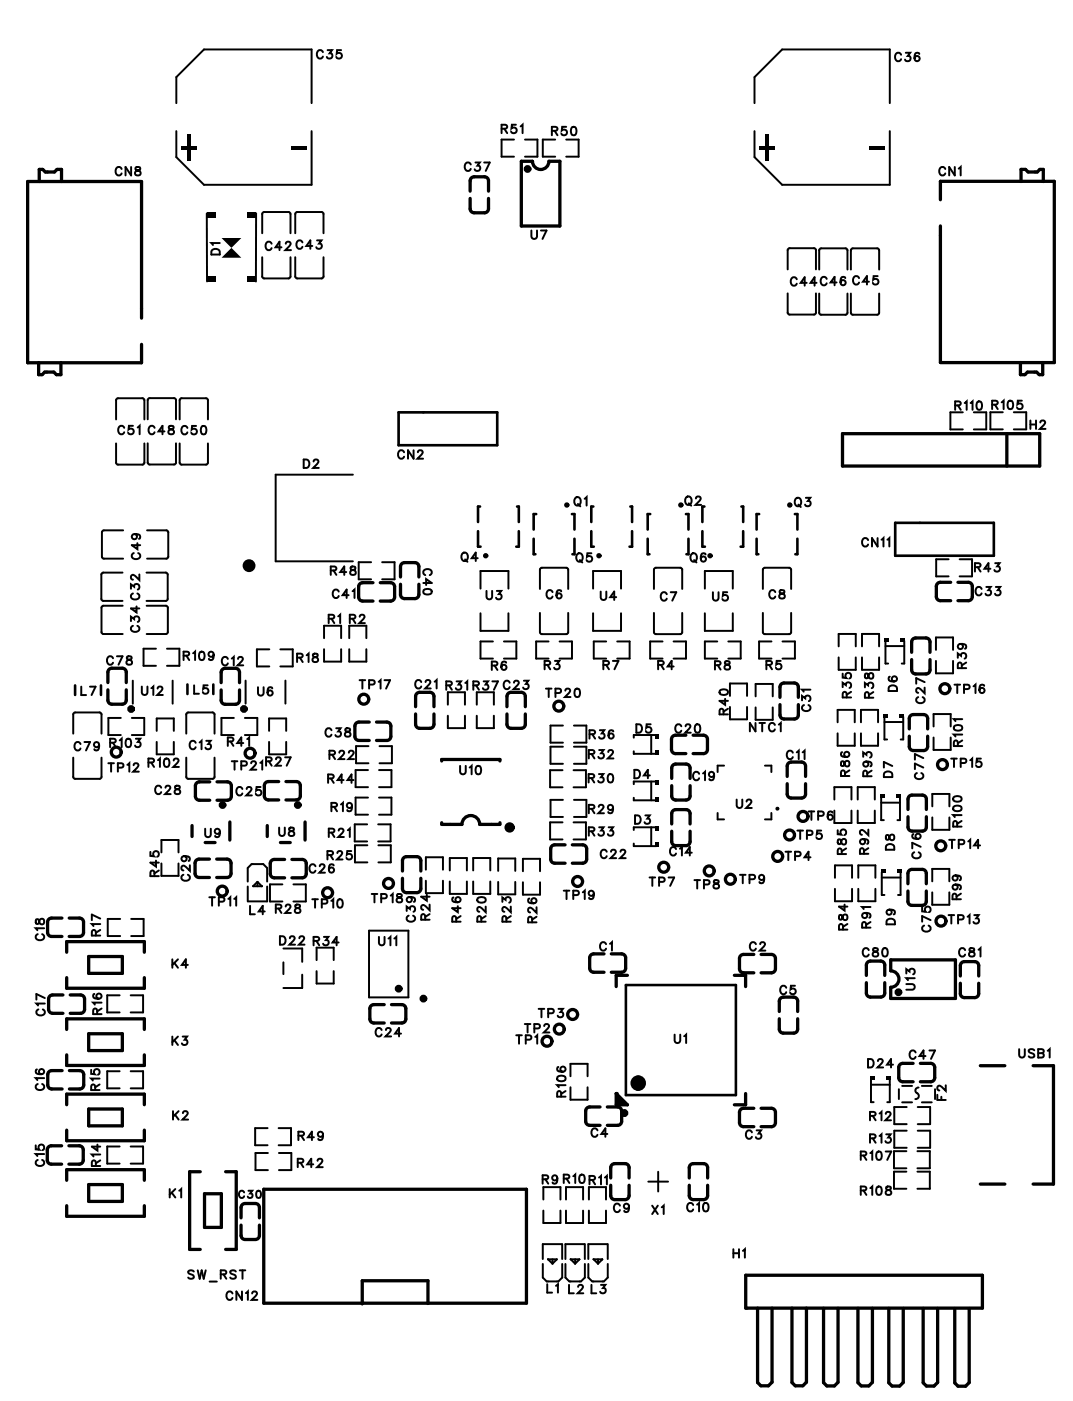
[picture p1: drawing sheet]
<svg xmlns="http://www.w3.org/2000/svg" width="83mm" height="108mm" viewBox="0 0 83 108" stroke-linecap="round" stroke-linejoin="round" font-family="sans-serif">
<defs><g id="words">
<g font-size="1.1" fill="#fff">
<text x="24.4" y="4.8">C35</text>
<text x="69.1" y="5">C36</text>
<text x="38.7" y="10.6">R51</text>
<text x="42.6" y="10.7">R50</text>
<text x="8.9" y="13.8">CN8</text>
<text x="35.8" y="13.5">C37</text>
<text x="72.5" y="13.8">CN1</text>
<text x="17.3" y="19.7" transform="rotate(-90 17.3 19.7)">D1</text>
<text x="20.4" y="19.6">C42 C43</text>
<text x="41" y="18.7">U7</text>
<text x="61" y="22.4">C44 C46 C45</text>
<text x="9.1" y="33.8">C51 C48 C50</text>
<text x="30.7" y="35.7">CN2</text>
<text x="73.7" y="31.9">R110R105</text>
<text x="79.5" y="33.4">H2</text>
<text x="23.4" y="36.4">D2</text>
<text x="44.3" y="39.3">Q1</text>
<text x="52.9" y="39.3">Q2</text>
<text x="61.3" y="39.4">Q3</text>
<text x="11.1" y="43.3" transform="rotate(-90 11.1 43.3)">C49</text>
<text x="25.5" y="44.7">R48</text>
<text x="25.6" y="46.5">C41</text>
<text x="32.4" y="43.9" transform="rotate(90 32.4 43.9)">C40</text>
<text x="35.6" y="43.6">Q4</text>
<text x="37.5" y="46.6">U3</text>
<text x="42.2" y="46.5">C6</text>
<text x="44.5" y="43.7">Q5</text>
<text x="46.3" y="46.6">U4</text>
<text x="51" y="46.7">C7</text>
<text x="53.3" y="43.7">Q6</text>
<text x="55" y="46.7">U5</text>
<text x="59.4" y="46.5">C8</text>
<text x="66.5" y="42.5">CN11</text>
<text x="75.3" y="44.4">R43</text>
<text x="75.3" y="46.3">C33</text>
<text x="6.2" y="54">L7</text>
<text x="8.2" y="51.6">C78</text>
<text x="10.9" y="54">U12</text>
<text x="11.1" y="48.9" transform="rotate(-90 11.1 48.9)">C34 C32</text>
<text x="14.1" y="51.3">R109</text>
<text x="14.9" y="53.9">L5</text>
<text x="17.1" y="51.7">C12</text>
<text x="22.9" y="51.4">R18</text>
<text x="25.3" y="48.4">R1R2</text>
<text x="27.7" y="53.5">TP17</text>
<text x="32" y="53.5">C21 R31R37 C23</text>
<text x="37.9" y="52">R6</text>
<text x="42" y="52">R3</text>
<text x="46.5" y="52">R7</text>
<text x="50.8" y="52">R4</text>
<text x="55.2" y="52">R8</text>
<text x="59.1" y="52">R5</text>
<text x="66.1" y="53.9" transform="rotate(-90 66.1 53.9)">R35</text>
<text x="67.8" y="54" transform="rotate(-90 67.8 54)">R38</text>
<text x="69.6" y="53.4" transform="rotate(-90 69.6 53.4)">D6</text>
<text x="73.7" y="53.8">TP16</text>
<text x="75" y="51.7" transform="rotate(-90 75 51.7)">R39</text>
<text x="5.7" y="58.3">C79 R103</text>
<text x="8.3" y="59.9">TP12</text>
<text x="11.4" y="59.5">R102</text>
<text x="14.6" y="58.2">C13</text>
<text x="17.5" y="57.9">R41</text>
<text x="17.8" y="59.7">TP21</text>
<text x="19.9" y="54">U6</text>
<text x="20.5" y="59.4">R27</text>
<text x="25.1" y="57.2">C38</text>
<text x="25.4" y="58.9">R22</text>
<text x="42.1" y="54.1">TP20</text>
<text x="45.4" y="58.9">R32</text>
<text x="45.5" y="57.3">R36</text>
<text x="49.1" y="56.9">D5</text>
<text x="52.1" y="56.9">C20</text>
<text x="56.5" y="55.3" transform="rotate(-90 56.5 55.3)">R40</text>
<text x="57.9" y="56.8">NTC1</text>
<text x="60.7" y="58.9">C11</text>
<text x="62.9" y="55" transform="rotate(-90 62.9 55)">C31</text>
<text x="71.7" y="54.4" transform="rotate(-90 71.7 54.4)">C27</text>
<text x="73.4" y="59.5">TP15</text>
<text x="74.6" y="57.7" transform="rotate(-90 74.6 57.7)">R101</text>
<text x="11.9" y="61.6">C28</text>
<text x="15.8" y="65">U9</text>
<text x="18.2" y="61.7">C25</text>
<text x="21.5" y="64.9">U8</text>
<text x="25.3" y="60.8">R44</text>
<text x="25.3" y="64.9">R21</text>
<text x="25.5" y="63">R19</text>
<text x="35.5" y="60.1">U10</text>
<text x="45.4" y="60.7">R30</text>
<text x="45.4" y="64.8">R33</text>
<text x="45.4" y="63.1">R29</text>
<text x="48.9" y="60.4">D4</text>
<text x="49" y="63.9">D3</text>
<text x="53.5" y="60.6">C19</text>
<text x="56.8" y="62.7">U2</text>
<text x="61.5" y="65.1">TP5</text>
<text x="62.4" y="63.6">TP6</text>
<text x="65.9" y="60" transform="rotate(-90 65.9 60)">R86</text>
<text x="67.6" y="60" transform="rotate(-90 67.6 60)">R93</text>
<text x="69.2" y="60.1" transform="rotate(-90 69.2 60.1)">D7</text>
<text x="69.4" y="65.7" transform="rotate(-90 69.4 65.7)">D8</text>
<text x="71.6" y="60.3" transform="rotate(-90 71.6 60.3)">C77</text>
<text x="73.3" y="65.8">TP14</text>
<text x="74.6" y="63.9" transform="rotate(-90 74.6 63.9)">R100</text>
<text x="12.6" y="67.7" transform="rotate(-90 12.6 67.7)">R45</text>
<text x="15" y="68.1" transform="rotate(-90 15 68.1)">C29</text>
<text x="16.1" y="70.2">TP11</text>
<text x="19.2" y="70.9">L4 R28</text>
<text x="23.8" y="67.7">C26</text>
<text x="24.1" y="70.4">TP10</text>
<text x="25.2" y="66.7">R25</text>
<text x="28.6" y="70">TP18</text>
<text x="32.4" y="71.3" transform="rotate(-90 32.4 71.3)">C39</text>
<text x="33.5" y="71.1" transform="rotate(-90 33.5 71.1)">R24</text>
<text x="35.9" y="71.3" transform="rotate(-90 35.9 71.3)">R46</text>
<text x="37.8" y="71.3" transform="rotate(-90 37.8 71.3)">R20</text>
<text x="39.8" y="71.3" transform="rotate(-90 39.8 71.3)">R23</text>
<text x="41.8" y="71.3" transform="rotate(-90 41.8 71.3)">R26</text>
<text x="43.5" y="69.7">TP19</text>
<text x="46.3" y="66.6">C22</text>
<text x="50.1" y="68.7">TP7</text>
<text x="51.7" y="66.4">C14</text>
<text x="53.6" y="68.9">TP8</text>
<text x="57.1" y="68.5">TP9</text>
<text x="60.6" y="66.7">TP4</text>
<text x="65.7" y="66" transform="rotate(-90 65.7 66)">R85</text>
<text x="65.8" y="71.9" transform="rotate(-90 65.8 71.9)">R84</text>
<text x="67.4" y="66" transform="rotate(-90 67.4 66)">R92</text>
<text x="67.6" y="71.7" transform="rotate(-90 67.6 71.7)">R91</text>
<text x="69.4" y="71.5" transform="rotate(-90 69.4 71.5)">D9</text>
<text x="71.4" y="66.4" transform="rotate(-90 71.4 66.4)">C76</text>
<text x="73.2" y="71.6">TP13</text>
<text x="74.5" y="69.5" transform="rotate(-90 74.5 69.5)">R99</text>
<text x="3.7" y="72.7" transform="rotate(-90 3.7 72.7)">C18</text>
<text x="8" y="72.3" transform="rotate(-90 8 72.3)">R17</text>
<text x="13.2" y="75">K4</text>
<text x="21.6" y="73.3">D22 R34</text>
<text x="29.2" y="73.3">U11</text>
<text x="46.3" y="73.7">C1</text>
<text x="57.9" y="73.7">C2</text>
<text x="60.2" y="77.1">C5</text>
<text x="66.6" y="74.2">C80</text>
<text x="71" y="76.5" transform="rotate(-90 71 76.5)">U13</text>
<text x="72.2" y="72" transform="rotate(-90 72.2 72)">C75</text>
<text x="74" y="74.2">C81</text>
<text x="3.8" y="78.5" transform="rotate(-90 3.8 78.5)">C17</text>
<text x="8.1" y="78.4" transform="rotate(-90 8.1 78.4)">R16</text>
<text x="13.2" y="81">K3</text>
<text x="28.9" y="80.3">C24</text>
<text x="39.8" y="80.9">TP1</text>
<text x="40.5" y="80">TP2</text>
<text x="41.5" y="78.9">TP3</text>
<text x="52.1" y="80.9">U1</text>
<text x="67" y="82.7">D24</text>
<text x="70.2" y="82.1">C47</text>
<text x="78.7" y="82">USB1</text>
<text x="3.7" y="84.3" transform="rotate(-90 3.7 84.3)">C16</text>
<text x="8" y="84.3" transform="rotate(-90 8 84.3)">R15</text>
<text x="13.3" y="86.8">K2</text>
<text x="23" y="88.4">R49</text>
<text x="44" y="84.8" transform="rotate(-90 44 84.8)">R106</text>
<text x="45.6" y="88.1">C4</text>
<text x="57.6" y="88.3">C3</text>
<text x="66.4" y="89.9">R107</text>
<text x="67.1" y="88.6">R13</text>
<text x="67.1" y="86.8">R12</text>
<text x="73.4" y="85" transform="rotate(-90 73.4 85)">F2</text>
<text x="3.7" y="90.1" transform="rotate(-90 3.7 90.1)">C15</text>
<text x="8" y="90.1" transform="rotate(-90 8 90.1)">R14</text>
<text x="13" y="92.8">K1</text>
<text x="22.9" y="90.4">R42</text>
<text x="41.9" y="91.7">R9R10R11</text>
<text x="47.4" y="93.9">C9</text>
<text x="50.3" y="94.1">X1</text>
<text x="53" y="93.9">C10</text>
<text x="66.4" y="92.6">R108</text>
<text x="14.5" y="99.1">SW_RST</text>
<text x="17.4" y="100.7">CN12</text>
<text x="42.2" y="100.1">L1 L2 L3</text>
<text x="56.6" y="97.4">H1</text>
</g>
<text font-size="1" fill="#fff" x="18.4" y="92.8">C30</text>
</g></defs>
<g fill="none" stroke="#000" stroke-width=".15">
<path d="M9.4 13.1a.24 .24 0 0 0-.3-.2 .24 .24 0 0 0-.2 .2v.2a.24 .24 0 0 0 .2 .3 .24 .24 0 0 0 .3-.2M10.1 12.9v.6l-.4-.6v.6M10.5 12.9v.2a.27 .27 0 0 1 .3 .1 .27 .27 0 0 1 0 .3h-.3a.27 .27 0 0 1 0-.3 .27 .27 0 0 1 .3-.1v-.2zM13.6 8v-2l2.2-2.2h8.3v4.2M13.6 10.1v2l2.2 2.2h8.3v-4.2M16 16.5v5.2M16.4 19.3l.2-.1 .3 .1 .1 .4h-.7zM17 18.8h-.7l.2 .1M19.8 16.5v5.2M20.3 18v-1.6h2l.1 .1v1.5M20.3 19.9v1.6h2l.1-.1v-1.5M21 18.8a.24 .24 0 0 0-.3-.1 .24 .24 0 0 0-.2 .2v.2a.24 .24 0 0 0 .2 .2 .24 .24 0 0 0 .3-.1"/>
<path d="M21.8 19.1h-.5l.3-.4v.6M22.1 18.8l.1-.1 .3 .1-.4 .5h.4M22.8 18l.1-1.6h1.9l.2 .1v1.5M22.8 19.9l.1 1.6h1.9l.2-.1v-1.5M23.4 18.7a.24 .24 0 0 0-.3-.1 .24 .24 0 0 0-.2 .2v.2a.24 .24 0 0 0 .2 .2 .24 .24 0 0 0 .3-.1M24.1 19h-.4l.3-.4v.6M24.5 18.6h.3l-.1 .2a.22 .22 0 0 1 .1 .4 .22 .22 0 0 1-.4-.1M25 4a.24 .24 0 0 0-.3-.1 .24 .24 0 0 0-.2 .2v.2a.24 .24 0 0 0 .2 .2 .24 .24 0 0 0 .3-.1M25.3 3.9h.4l-.2 .2a.22 .22 0 0 1 .1 .4 .22 .22 0 0 1-.3-.1M26.4 3.9h-.4v.2a.23 .23 0 0 1 .4 0 .23 .23 0 0 1-.1 .4 .23 .23 0 0 1-.3-.1M36.4 12.7a.24 .24 0 0 0-.3-.2 .24 .24 0 0 0-.2 .3v.2a.24 .24 0 0 0 .2 .2 .24 .24 0 0 0 .3-.2M36.7 12.6h.4l-.2 .2a.22 .22 0 0 1 .2 .3 .22 .22 0 0 1-.4 0"/>
<path d="M37.4 12.6h.4l-.3 .6M38.8 9.9h.3l.1-.1-.2-.2h-.2v.7M39 9.9l.2 .4M39.7 10.8h-.9v1.3h.9M39.9 9.6h-.3l-.1 .3a.23 .23 0 0 1 .4 0 .23 .23 0 0 1-.1 .3 .23 .23 0 0 1-.3 0M40.2 9.8l.2-.2v.7M40.6 10.8h.9v1.3h-.9M41.1 17.8v.5l.1 .2 .3-.1v-.6M41.8 17.8h.4l-.3 .7M42.6 10.1h.4v-.2l-.4-.1v.6M42.9 10.1l.2 .3M42.9 10.8h-1v1.3h1"/>
<path d="M43.7 9.8h-.3v.3a.23 .23 0 0 1 .4 0 .23 .23 0 0 1-.1 .3 .23 .23 0 0 1-.3-.1M43.8 10.8h.9v1.3h-.9M44.2 9.8a.32 .32 0 0 1 .4 .3 .32 .32 0 0 1-.2 .3l-.3-.1v-.2zM58.3 8v-2l2.1-2.2h8.4v4.2M58.3 10.1v2l2.1 2.2h8.4v-4.2M65.5 19.3l-.2-.1h-2v1.6M65.5 19.3v1.5M67.9 19.3l-.1-.1h-2l-.1 1.6M67.9 19.3v1.5M69.6 4.2a.24 .24 0 0 0-.2-.1 .24 .24 0 0 0-.2 .2v.2a.24 .24 0 0 0 .2 .2 .24 .24 0 0 0 .2-.1M70 4.1h.3l-.2 .2a.22 .22 0 0 1 .2 .4 .22 .22 0 0 1-.4-.1M71 4.2v-.1a.32 .32 0 0 0-.4 .2 .32 .32 0 0 0 .2 .4 .2 .2 0 0 0 .3-.2 .2 .2 0 0 0-.2-.2 .2 .2 0 0 0-.2 .2"/>
<path d="M73 13.1a.24 .24 0 0 0-.2-.2 .24 .24 0 0 0-.2 .2v.2a.24 .24 0 0 0 .2 .3 .24 .24 0 0 0 .2-.2M73.8 12.9v.6l-.5-.6v.6M74.1 13l.1-.1v.6M9 34.2v1.5l.1 .2 2-.1 .1-1.6M9 32.4v-1.5l.1-.1h2l.1 1.6M9.6 33a.24 .24 0 0 0-.3-.1 .24 .24 0 0 0-.2 .2v.2a.24 .24 0 0 0 .2 .2 .24 .24 0 0 0 .3-.1M10.3 32.9h-.3l-.1 .3a.23 .23 0 0 1 .4 0 .23 .23 0 0 1-.1 .3 .23 .23 0 0 1-.3-.1M10.6 33l.2-.1v.6M11.4 34.2v1.5l.2 .2M11.6 30.8l-.2 .1v1.5M11.6 30.8h2v1.6M11.9 33a.24 .24 0 0 0-.2-.1 .24 .24 0 0 0-.2 .2v.2a.24 .24 0 0 0 .2 .2 .24 .24 0 0 0 .2-.1"/>
<path d="M12.7 33.3h-.5l.4-.4v.6M13.1 32.9v.2a.27 .27 0 0 1 .3 .1 .27 .27 0 0 1 0 .3h-.3a.27 .27 0 0 1 0-.3 .27 .27 0 0 1 .3-.1v-.2zM13.6 34.2v1.6l-2 .1M13.9 34.2v1.5l.1 .2 2-.1 .1-1.6M13.9 32.4v-1.5l.1-.1h2l.1 1.6M14.5 33.1a.24 .24 0 0 0-.3-.2 .24 .24 0 0 0-.2 .2v.2a.24 .24 0 0 0 .2 .3 .24 .24 0 0 0 .3-.2M15.2 32.9h-.4v.3a.23 .23 0 0 1 .4 0 .23 .23 0 0 1-.1 .3 .23 .23 0 0 1-.3-.1M15.6 32.9a.32 .32 0 0 1 .4 .3 .32 .32 0 0 1-.2 .3l-.3-.1v-.2zM23.5 35.5h.2a.35 .35 0 0 1 .2 .3 .35 .35 0 0 1-.2 .3h-.2zM24.2 35.6l.2-.1 .2 .1-.4 .5h.4M27.3 36.7h-6v6.7h6M31.2 34.9a.24 .24 0 0 0-.2-.1 .24 .24 0 0 0-.2 .2v.2a.24 .24 0 0 0 .2 .2 .24 .24 0 0 0 .2-.1"/>
<path d="M32 34.8v.6l-.5-.6v.6M32.3 34.9l.1-.1 .3 .1-.4 .5h.4M44.4 38.5l.1-.1a.3 .3 0 0 1 .4 .3 .3 .3 0 0 1-.4 .3l-.1-.2zM44.7 38.9l.1 .2M45.2 38.5l.1-.1v.6M53 38.4h.1a.3 .3 0 0 1 .3 .3 .3 .3 0 0 1-.3 .3l-.2-.3zM53.2 38.9l.2 .2M53.8 38.5l.1-.2 .2 .2-.4 .5h.5M60.9 22.7v1.4l.1 .2h2v-1.6M60.9 20.8v-1.5l.1-.1h2v1.6M61.5 38.5a.3 .3 0 0 1 .4 .3 .3 .3 0 0 1-.4 .3l-.1-.2zM61.6 21.6a.24 .24 0 0 0-.3-.2 .24 .24 0 0 0-.2 .3v.1a.24 .24 0 0 0 .2 .3 .24 .24 0 0 0 .3-.2"/>
<path d="M61.7 39l.2 .2M62.3 38.4h.3l-.2 .3a.22 .22 0 0 1 .2 .3 .22 .22 0 0 1-.4 0M62.3 21.8h-.4l.3-.4v.7M63.1 21.8h-.5l.3-.4v.7M63.3 22.7v1.5l.2 .1h1.9l.1-1.6M63.9 21.5a.24 .24 0 0 0-.3-.1 .24 .24 0 0 0-.2 .2v.2a.24 .24 0 0 0 .2 .2 .24 .24 0 0 0 .3-.1M64.6 21.8h-.4l.3-.4v.6M65.3 21.5v-.1a.32 .32 0 0 0-.4 .2 .32 .32 0 0 0 .2 .4 .2 .2 0 0 0 .2-.1 .2 .2 0 0 0-.1-.3 .2 .2 0 0 0-.3 .2M65.7 22.7v1.5l.2 .1h2v-1.6M66.4 21.5a.24 .24 0 0 0-.3-.2 .24 .24 0 0 0-.2 .3v.1a.24 .24 0 0 0 .2 .3 .24 .24 0 0 0 .3-.2M67.1 21.8h-.4l.3-.5v.7M67.8 21.3h-.3v.3a.23 .23 0 0 1 .3 0 .23 .23 0 0 1 0 .3 .23 .23 0 0 1-.4 0"/>
<path d="M73.8 31.3h.4v-.2l-.1-.1h-.3v.7M74 31.3l.2 .4M74.4 31.8h-1v1.4h1M74.5 31.1l.2-.1v.7M75 31.1l.1-.1v.7M75.2 31.8h1v1.4h-1M75.5 31a.32 .32 0 0 1 .4 .3 .32 .32 0 0 1-.2 .4l-.2-.2-.1-.2zM76.7 31.3l.3-.1 .1-.2-.4-.1v.7M76.9 31.3l.2 .3M77.4 31.1l.1-.2v.7M77.5 31.8h-1v1.4h1M77.9 31a.32 .32 0 0 1 .4 .2 .32 .32 0 0 1-.2 .4l-.2-.1v-.3z"/>
<path d="M78.3 31.8h1v1.4h-1M79 30.9h-.4v.3a.23 .23 0 0 1 .4 0 .23 .23 0 0 1-.1 .4 .23 .23 0 0 1-.3-.1M79.6 32.5v.6M79.6 32.8h.5M80.1 32.5v.6M80.4 32.6l.1-.1 .3 .1-.4 .5h.4M5.7 56.7v-1.5l.1-.2 2 .1v1.6M5.7 58.5v1.5l.1 .2 2-.1v-1.6M6.2 57.5a.24 .24 0 0 0-.3-.2 .24 .24 0 0 0-.1 .3v.1a.24 .24 0 0 0 .1 .3 .24 .24 0 0 0 .3-.2M6.3 53v.7h.4M6.5 57.3h.5l-.4 .7M7 53h.4l-.3 .7"/>
<path d="M7.7 57.5a.2 .2 0 0 1-.3 .2 .2 .2 0 0 1-.1-.3 .2 .2 0 0 1 .3 0l.1 .1a.31 .31 0 0 1-.3 .5l-.1-.1M7.9 43l.1 .1h1.5M8.4 59h.4M8.5 57.4l.4-.1v-.1l-.1-.1h-.3v.6M8.6 59v.6M8.7 57.4l.2 .3M8.7 50.8a.24 .24 0 0 0-.2-.1 .24 .24 0 0 0-.2 .2v.2a.24 .24 0 0 0 .2 .2 .24 .24 0 0 0 .2-.1M9 50.7h.5l-.3 .6M9.1 59.3h.4v-.3h-.4v.6M9.2 57.2l.2-.1v.6M9.3 55.5h-.9v1.3h.9M9.5 44.2l-1.6 .1-.1 2 .2 .1h1.5"/>
<path d="M9.5 46.8h-1.5l-.2 .1 .1 2 1.6 .1M9.5 41h-1.6v2M9.8 57.1a.32 .32 0 0 1 .4 .2 .32 .32 0 0 1-.3 .4l-.2-.1v-.3zM9.8 50.7v.2a.27 .27 0 0 1 .3 .1 .27 .27 0 0 1 0 .3h-.3a.27 .27 0 0 1 0-.3 .27 .27 0 0 1 .3-.1v-.2zM9.8 59.1l.2-.1v.6M10.1 45.5v-.4l.3 .2a.22 .22 0 0 1 .3-.1 .22 .22 0 0 1-.1 .3M10.1 48v-.4l.3 .2a.22 .22 0 0 1 .3-.1 .22 .22 0 0 1-.1 .3M10.2 55.5h.9v1.3h-.9M10.3 52.6v1.8M10.3 45.8a.24 .24 0 0 0-.2 .3 .24 .24 0 0 0 .3 .2h.1a.24 .24 0 0 0 .3-.2 .24 .24 0 0 0-.2-.3M10.3 48.3a.24 .24 0 0 0-.2 .3 .24 .24 0 0 0 .3 .2h.1a.24 .24 0 0 0 .3-.2 .24 .24 0 0 0-.2-.3M10.3 59.1l.1-.1 .3 .1-.4 .5h.4"/>
<path d="M10.3 42.7a.24 .24 0 0 0-.1 .3 .24 .24 0 0 0 .2 .2h.2a.24 .24 0 0 0 .2-.2 .24 .24 0 0 0-.1-.3M10.4 41.3a.2 .2 0 0 1 .2 .2 .2 .2 0 0 1-.3 .1 .2 .2 0 0 1 0-.3h.1a.31 .31 0 0 1 .4 .2l-.1 .1M10.5 57.1h.3l-.1 .2a.22 .22 0 0 1 .1 .4 .22 .22 0 0 1-.4-.1M10.5 46.8v.5l-.4-.3h.7M10.6 42v.4l-.4-.3h.6M10.8 44.4v.4l-.6-.4-.1 .2 .2 .2M11 53v.5l.1 .2 .3-.1v-.6M11.3 44.2l1.6 .1 .1 2-.2 .1h-1.5M11.3 46.8h1.5l.2 .1-.1 2-1.6 .1M11.4 41h1.6v2l-.1 .1h-1.5M11.5 58.9h.3l.1-.3h-.4v.6M11.7 58.9l.2 .3"/>
<path d="M11.7 53.2l.1-.2v.7M12.1 50.1h-1v1.3h1M12.1 57.3v1h1.3v-1M12.1 56.5v-1h1.3v1M12.2 53.2l.1-.2 .3 .2-.5 .5h.5M12.2 58.7l.2-.1v.6M12.8 58.6a.32 .32 0 0 1 .3 .3 .32 .32 0 0 1-.2 .3l-.2-.1v-.2zM12.9 50.1h1v1.3h-1M13.3 52.6v1.8M13.4 58.7l.1-.1 .3 .1-.4 .5h.4M14.2 50.6h.4v-.1l-.1-.2h-.3v.7M14.4 58.5v1.6l2 .1"/>
<path d="M14.4 50.6l.2 .4M14.9 50.5l.2-.2v.7M15 52.9v.7h.4M15.1 57.4a.24 .24 0 0 0-.3-.2 .24 .24 0 0 0-.1 .3v.1a.24 .24 0 0 0 .1 .3 .24 .24 0 0 0 .3-.2M15.4 57.3l.2-.1v.7M15.5 50.4a.32 .32 0 0 1 .4 .2 .32 .32 0 0 1-.3 .4l-.2-.1v-.3zM15.9 57.2h.4l-.2 .3a.22 .22 0 0 1 .2 .3 .22 .22 0 0 1-.4-.1M16 52.9h-.3v.3a.23 .23 0 0 1 .3 0 .23 .23 0 0 1 0 .3 .23 .23 0 0 1-.3 0M16.4 55l-2 .1v1.6M16.4 55l.2 .2v1.5M16.5 50.5a.2 .2 0 0 1-.3 .2 .2 .2 0 0 1 0-.3 .2 .2 0 0 1 .3 0v.1a.31 .31 0 0 1-.2 .5l-.2-.1M16.6 58.5v1.5l-.2 .2"/>
<path d="M17.6 57.3l.4-.1v-.1l-.1-.1h-.3v.6M17.6 50.9a.24 .24 0 0 0-.3-.2 .24 .24 0 0 0-.2 .3v.1a.24 .24 0 0 0 .2 .3 .24 .24 0 0 0 .3-.2M17.8 57.3l.2 .3M17.9 58.8h.4M17.9 50.9l.2-.2v.7M18.1 55.5h-1v1.3h1M18.1 58.8v.6M18.4 50.9l.1-.2 .3 .2-.4 .5h.4M18.6 59.1h.4v-.2l-.4-.1v.6M18.8 57.4h-.5l.3-.4v.6M18.9 55.5h1v1.3h-1M19 52.6v1.7"/>
<path d="M19.1 57.1l.2-.1v.6M19.4 59l.1-.2 .3 .1-.4 .5h.4M19.9 53.1v.4l.2 .2 .2-.1 .1-.5M20.1 58.9l.2-.1v.6M20.6 58.8h.3l.1-.2-.2-.1h-.2v.6M20.8 58.8l.2 .3M20.8 56.5v-1h1.3v1M20.8 57.3v1h1.3v-1M20.8 50.2h-1v1.3h1M21 53.2v-.1a.32 .32 0 0 0-.4 .2 .32 .32 0 0 0 .3 .4 .2 .2 0 0 0 .2-.2 .2 .2 0 0 0-.2-.2 .2 .2 0 0 0-.2 .2M21.3 58.6l.1-.1 .3 .1-.4 .5h.4M21.7 50.2h.9v1.3h-.9"/>
<path d="M22 58.5h.5l-.3 .6M22.1 52.6v1.7M23 50.8h.3l.1-.2-.2-.1h-.2v.6M23.2 50.8l.2 .3M23.7 50.6l.1-.1v.6M24.2 50.5v.2a.27 .27 0 0 1 .3 .1 .27 .27 0 0 1 0 .3h-.3a.27 .27 0 0 1 0-.3 .27 .27 0 0 1 .3-.1v-.2zM25 49.3v-1h1.4v1M25 50.1v1h1.4v-1M25.4 47.8h.4v-.2l-.1-.1h-.3v.6M25.5 58.3h.3l.1-.3h-.4v.6M25.6 44.1l.3-.1 .1-.2h-.4v.6M25.6 47.8l.2 .3"/>
<path d="M25.6 56.4a.24 .24 0 0 0-.3-.2 .24 .24 0 0 0-.2 .3v.2a.24 .24 0 0 0 .2 .2 .24 .24 0 0 0 .3-.2M25.7 58.3l.2 .3M25.8 44.1l.2 .3M26 56.2h.3l-.2 .3a.22 .22 0 0 1 .2 .3 .22 .22 0 0 1-.4 0M26.1 47.6l.2-.1v.6M26.2 45.7a.24 .24 0 0 0-.3-.2 .24 .24 0 0 0-.2 .3v.1a.24 .24 0 0 0 .2 .3 .24 .24 0 0 0 .3-.2M26.2 58.1l.1-.1 .3 .1-.4 .5h.4M26.7 56.3v.2a.27 .27 0 0 1 .3 .1 .27 .27 0 0 1 0 .3h-.3a.27 .27 0 0 1 0-.3 .27 .27 0 0 1 .3-.1v-.2zM26.8 44.2h-.5l.3-.4v.6M26.9 46h-.4l.3-.5v.7M27 58.1l.1-.1 .2 .1-.4 .5h.5M27 49.3v-1h1.3v1"/>
<path d="M27 50.1v1h1.3v-1M27 47.8h.4l.1-.2-.2-.1h-.3v.6M27.1 43.8v.2a.27 .27 0 0 1 .3 .1 .27 .27 0 0 1 0 .3h-.3a.27 .27 0 0 1 0-.3 .27 .27 0 0 1 .3-.1v-.2zM27.2 45.7l.2-.2v.7M27.2 47.8l.3 .3M27.8 52.5h.4M27.8 47.6l.1-.1 .3 .1-.4 .5h.4M28 52.5v.7M28.4 59.5h-.9v1.3h.9M28.5 57.6h-1v1.4h1M28.5 52.9l.4-.1v-.2l-.4-.1v.7M28.7 43.4h-1v1.3h1"/>
<path d="M29.3 52.7l.1-.2v.7M29.3 59.5h.9v1.3h-.9M29.3 57.6h1v1.4h-1M29.5 43.4h1v1.3h-1M29.7 52.5h.4l-.3 .7M32.5 52.7a.24 .24 0 0 0-.2-.2 .24 .24 0 0 0-.2 .3v.1a.24 .24 0 0 0 .2 .3 .24 .24 0 0 0 .2-.2M32.7 45h.7l-.5-.3v.5M32.7 45.6a.32 .32 0 0 1 .4-.1 .32 .32 0 0 1 .2 .3 .32 .32 0 0 1-.4 .2 .32 .32 0 0 1-.2-.4zM32.9 44.4a.24 .24 0 0 1-.2-.3 .24 .24 0 0 1 .3-.1h.1a.24 .24 0 0 1 .3 .1 .24 .24 0 0 1-.2 .3M32.9 52.7l.1-.2 .3 .2-.4 .5h.4M33.6 52.7l.1-.2v.7M34.5 52.9h.4v-.1l-.1-.2h-.3v.7"/>
<path d="M34.6 54.4v-.9h1.3v.9M34.6 55.3v.9h1.3v-.9M34.7 52.9l.2 .4M35.3 52.6h.3l-.2 .3a.22 .22 0 0 1 .2 .3 .22 .22 0 0 1-.4 0M35.6 59.2v.4l.1 .2 .3-.1v-.5M35.7 42.8l.1-.1a.3 .3 0 0 1 .4 .3 .3 .3 0 0 1-.4 .3l-.1-.2zM35.9 43.2l.2 .2M36 52.8l.1-.2v.7M36.3 59.3l.1-.1v.6M36.6 52.9h.3l.1-.1-.1-.2h-.3v.7M36.8 52.9l.2 .4M36.8 59.2a.32 .32 0 0 1 .4 .2 .32 .32 0 0 1-.2 .4l-.2-.1-.1-.3z"/>
<path d="M36.8 54.4v-.9h1.4v.9M36.8 55.3v.9h1.4v-.9M36.9 43.1h-.4l.3-.4v.6M37.1 45.5v-1.4h2.2v1.4M37.1 47.4v1.3h2.2v-1.3M37.4 52.6h.3l-.2 .3a.22 .22 0 0 1 .2 .3 .22 .22 0 0 1-.4 0M37.6 45.6v.5l.2 .2 .2-.1v-.6M38 51.4h.4v-.2l-.1-.1h-.3v.6M38 52.6h.5l-.3 .7M38.1 49.5h-1v1.4h1M38.2 51.4l.2 .3M38.4 45.6h.3l-.2 .3a.22 .22 0 0 1 .2 .3 .22 .22 0 0 1-.4 0"/>
<path d="M38.9 49.5h1v1.4h-1M39.1 51.2v-.1a.32 .32 0 0 0-.4 .3 .32 .32 0 0 0 .2 .3 .2 .2 0 0 0 .2-.1 .2 .2 0 0 0-.1-.3 .2 .2 0 0 0-.3 .2M39.4 52.7a.24 .24 0 0 0-.3-.1 .24 .24 0 0 0-.2 .2v.2a.24 .24 0 0 0 .2 .2 .24 .24 0 0 0 .3-.1M39.7 52.7l.1-.1 .3 .1-.4 .5h.4M40.5 52.6h.3l-.2 .2a.22 .22 0 0 1 .2 .4 .22 .22 0 0 1-.4-.1M41.7 45.5v-1.5l.2-.1h2v1.6M41.7 47.3l.1 1.6 2 .1 .1-.2v-1.5M42.1 51.4l.4-.1v-.1l-.1-.2h-.3v.7M42.2 53.2h.4M42.3 51.4l.2 .3M42.4 49.5h-1v1.4h1M42.4 53.2v.6"/>
<path d="M42.7 45.7a.24 .24 0 0 0-.3-.1 .24 .24 0 0 0-.2 .2v.2a.24 .24 0 0 0 .2 .2 .24 .24 0 0 0 .3-.1M42.9 51h.3l-.2 .3a.22 .22 0 0 1 .2 .3 .22 .22 0 0 1-.4 0M42.9 53.5h.4v-.3h-.4v.6M43.2 49.5h1v1.4h-1M43.4 45.7l-.1-.1a.32 .32 0 0 0-.3 .2 .32 .32 0 0 0 .2 .4 .2 .2 0 0 0 .2-.2 .2 .2 0 0 0-.2-.2 .2 .2 0 0 0-.2 .2M43.5 59.5h-1v1.3h1M43.5 56h-1v1.4h1M43.5 57.7h-1v1.3h1M43.7 53.3l.1-.1 .3 .1-.4 .5h.4M44.3 59.5h1v1.3h-1M44.3 56h1v1.4h-1M44.3 57.7h1v1.3h-1"/>
<path d="M44.5 53.2a.32 .32 0 0 1 .4 .3 .32 .32 0 0 1-.3 .3l-.2-.1v-.2zM44.6 42.8h.1a.3 .3 0 0 1 .3 .3 .3 .3 0 0 1-.3 .3l-.2-.3zM44.8 43.3l.2 .1M45.5 58.2h.4v-.2l-.4-.1v.7M45.5 56.7h.4l.1-.2-.2-.1h-.3v.7M45.7 42.7h-.3v.3a.23 .23 0 0 1 .3 0 .23 .23 0 0 1 0 .3 .23 .23 0 0 1-.4 0M45.7 58.2l.2 .4M45.8 56.7l.2 .4M45.8 45.5v-1.4h2.2v1.4M45.8 47.4v1.3h2.2v-1.3M46.3 59.8h.3l-.2 .2a.22 .22 0 0 1 .2 .4 .22 .22 0 0 1-.4-.1M46.3 57.9h.3l-.1 .3a.22 .22 0 0 1 .1 .3 .22 .22 0 0 1-.4 0"/>
<path d="M46.3 56.4h.4l-.2 .2a.22 .22 0 0 1 .2 .4 .22 .22 0 0 1-.4-.1M46.4 45.7v.5l.2 .1 .2-.1v-.5M46.6 51.4l.4-.1 .1-.1-.2-.2h-.3v.7M46.8 51.4l.3 .3M46.8 49.5h-.9v1.4h.9M47 58.1l.1-.2 .3 .2-.4 .5h.4M47 59.8a.32 .32 0 0 1 .4 .3 .32 .32 0 0 1-.2 .3l-.2-.1v-.2zM47.4 51h.4l-.3 .7M47.4 56.5v-.1a.32 .32 0 0 0-.4 .3 .32 .32 0 0 0 .2 .4 .2 .2 0 0 0 .2-.2 .2 .2 0 0 0-.2-.3 .2 .2 0 0 0-.2 .2M47.6 46.1h-.4l.3-.4v.6M47.7 49.5h.9v1.4h-.9M49 58v.2h1.7"/>
<path d="M49 59.5h.2a.35 .35 0 0 1 .3 .3 .35 .35 0 0 1-.3 .3h-.2zM49.2 55.9h.2a.35 .35 0 0 1 .2 .4 .35 .35 0 0 1-.2 .3h-.2zM50.2 59.9h-.4l.3-.4v.6M50.3 55.9h-.3l-.1 .3a.23 .23 0 0 1 .4 0 .23 .23 0 0 1-.1 .4 .23 .23 0 0 1-.3-.1M50.3 56.8v1.4M50.5 45.5v-1.5l.2-.1h2v1.6M50.5 47.3l.1 1.6 2 .1 .1-.2v-1.5M50.7 56.8h-1.7v.2M50.9 51.4l.3-.1 .1-.2-.4-.1v.7M51.1 51.4l.2 .3M51.2 49.5h-1v1.4h1M51.5 45.9a.24 .24 0 0 0-.3-.2 .24 .24 0 0 0-.1 .3v.1a.24 .24 0 0 0 .1 .3 .24 .24 0 0 0 .3-.2"/>
<path d="M51.8 45.7h.5l-.4 .7M52 49.5h1v1.4h-1M52.1 51.5h-.5l.3-.5v.7M52.6 56.1a.24 .24 0 0 0-.2-.2 .24 .24 0 0 0-.2 .3v.1a.24 .24 0 0 0 .2 .3 .24 .24 0 0 0 .2-.2M53 56.1l.1-.2 .2 .2-.4 .5h.5M53.4 42.8h.1a.3 .3 0 0 1 .4 .3 .3 .3 0 0 1-.4 .3l-.1-.3zM53.6 43.3l.2 .1M53.8 56a.32 .32 0 0 1 .4 .2 .32 .32 0 0 1-.3 .4l-.2-.1v-.3zM54 59.8a.24 .24 0 0 0-.3-.2 .24 .24 0 0 0-.1 .3v.1a.24 .24 0 0 0 .1 .3 .24 .24 0 0 0 .3-.2M54.3 59.7l.2-.1v.7M54.5 45.5v-1.4h2.1v1.4M54.5 47.4v1.3h2.1v-1.3"/>
<path d="M54.5 42.8a.32 .32 0 0 0-.4 .2 .32 .32 0 0 0 .2 .4 .2 .2 0 0 0 .3-.2 .2 .2 0 0 0-.2-.2 .2 .2 0 0 0-.3 .2M55.1 45.7v.5l.2 .2 .2-.1v-.6M55.2 59.8a.2 .2 0 0 1-.3 .2 .2 .2 0 0 1-.1-.3 .2 .2 0 0 1 .3 0l.1 .1a.31 .31 0 0 1-.3 .5l-.1-.1M55.2 51.4l.4-.1v-.2h-.4v.6M55.4 49.5h-.9v1.4h.9M55.5 51.4l.2 .3M55.6 53.3a.32 .32 0 0 1 .4-.1 .32 .32 0 0 1 .2 .4 .32 .32 0 0 1-.4 .1 .32 .32 0 0 1-.2-.4zM55.9 55.2v-.4h-.2l-.1 .4h.6M55.9 59.1h-.4v.5M56 54v.4l-.4-.3h.6M56 51.1v.2a.27 .27 0 0 1 .3 .1 .27 .27 0 0 1 .1 .3h-.4a.27 .27 0 0 1 0-.3 .27 .27 0 0 1 .4-.1v-.2zM56.2 45.7h-.3v.3a.23 .23 0 0 1 .3 0 .23 .23 0 0 1 0 .4 .23 .23 0 0 1-.4-.1"/>
<path d="M56.2 54.7l-.3 .3M56.3 49.5h.9v1.4h-.9M56.4 53.8v-1h1.3v1M56.4 54.6v1h1.3v-1M58.4 55.8v.7l-.5-.7v.7M58.4 53.8v-1h1.3v1M58.4 54.6v1h1.3v-1M58.7 55.8h.4M58.9 55.8v.7M58.9 45.5v-1.5l.2-.1h2v1.6M58.9 47.3l.1 1.6 2 .1 .1-.2v-1.5M59.1 59.1h.5v.5"/>
<path d="M59.2 51.4l.4-.1v-.2l-.4-.1v.7M59.4 51.4l.3 .3M59.6 49.5h-.9v1.4h.9M59.9 56a.24 .24 0 0 0-.3-.2 .24 .24 0 0 0-.2 .3v.1a.24 .24 0 0 0 .2 .3 .24 .24 0 0 0 .3-.2M59.9 45.7a.24 .24 0 0 0-.3-.1 .24 .24 0 0 0-.2 .2v.2a.24 .24 0 0 0 .2 .2 .24 .24 0 0 0 .3-.1M60.2 56l.1-.2v.7M60.3 45.6v.2a.27 .27 0 0 1 .3 .1 .27 .27 0 0 1 0 .3h-.3a.27 .27 0 0 1 0-.3 .27 .27 0 0 1 .3-.1v-.2zM60.3 51h-.3v.3a.23 .23 0 0 1 .3 0 .23 .23 0 0 1 0 .4 .23 .23 0 0 1-.3-.1M60.5 49.5h.9v1.4h-.9M61.3 58.1a.24 .24 0 0 0-.3-.1 .24 .24 0 0 0-.2 .2v.2a.24 .24 0 0 0 .2 .2 .24 .24 0 0 0 .3-.1M61.6 58.1l.1-.1v.6M62 54.1v-.3l.2 .1a.22 .22 0 0 1 .4-.1 .22 .22 0 0 1-.1 .4"/>
<path d="M62 58.1l.2-.1v.6M62.1 54.5a.24 .24 0 0 0-.1 .2 .24 .24 0 0 0 .2 .2h.2a.24 .24 0 0 0 .2-.2 .24 .24 0 0 0-.1-.2M62.6 53.3h-.6l.1 .1M64.7 55.8v-1h1.3v1M64.7 56.6v1h1.3v-1M64.8 49.9v-.9h1.3v.9M64.8 50.8v.9h1.3v-.9M65 58.8v.3h.2a.27 .27 0 0 1 .1-.3 .27 .27 0 0 1 .3 0v.3a.27 .27 0 0 1-.3 0 .27 .27 0 0 1-.1-.3zM65.1 58.1h-.1a.32 .32 0 0 0 .2 .4 .32 .32 0 0 0 .4-.2 .2 .2 0 0 0-.2-.2 .2 .2 0 0 0-.2 .1 .2 .2 0 0 0 .2 .3M65.1 53.1v-.4l.3 .2a.22 .22 0 0 1 .3-.1 .22 .22 0 0 1-.1 .3M65.1 52v.3l.3 .1a.23 .23 0 0 1 0-.4 .23 .23 0 0 1 .3 .1 .23 .23 0 0 1-.1 .3M65.3 59.9v-.3l-.2-.1-.1 .2v.2h.6"/>
<path d="M65.4 53.9v-.4h-.2l-.1 .4h.7M65.6 59.5l-.3 .2M65.8 53.4l-.4 .3M66.5 55.8v-1h1.3v1M66.5 56.6v1h1.3v-1M66.6 49.9v-.9h1.3v.9M66.6 50.8v.9h1.3v-.9M66.7 58.5v-.4l.2 .2a.22 .22 0 0 1 .4-.2 .22 .22 0 0 1-.1 .4M66.8 53.1v-.3l.3 .1a.22 .22 0 0 1 .3-.1 .22 .22 0 0 1 0 .4M66.9 52v.4h.1a.27 .27 0 0 1 .1-.3 .27 .27 0 0 1 .4-.1v.4a.27 .27 0 0 1-.4 0 .27 .27 0 0 1-.1-.4zM66.9 58.8a.2 .2 0 0 1 .2 .3 .2 .2 0 0 1-.3 .1 .2 .2 0 0 1 0-.4h.1a.31 .31 0 0 1 .4 .3v.1M67 60v-.4l-.2-.1-.1 .2v.3h.6"/>
<path d="M67.1 41.7a.24 .24 0 0 0-.3-.1 .24 .24 0 0 0-.2 .2v.2a.24 .24 0 0 0 .2 .2 .24 .24 0 0 0 .3-.1M67.1 53.9v-.4h-.2l-.1 .4h.7M67.3 59.5l-.3 .2M67.5 53.5l-.4 .2M67.8 41.6v.6l-.4-.6v.6M68.1 41.7l.2-.1v.6M68.3 59.7a.36 .36 0 0 1 .6 .1v.2h-.6zM68.3 55.4v1.7h.2M68.3 55.8h1.5M68.4 49.5v1.8h.2M68.4 49.9h1.5M68.6 41.7l.1-.1v.6"/>
<path d="M68.7 53.1a.36 .36 0 0 1 .6 .1v.2h-.6zM68.8 52.3h-.1a.32 .32 0 0 0 .2 .4 .32 .32 0 0 0 .4-.2 .2 .2 0 0 0-.2-.3 .2 .2 0 0 0-.2 .2 .2 .2 0 0 0 .2 .2M68.9 59.2l-.6-.3v.4M69.8 55.4v1.7h-.2M69.9 49.5v1.8h-.2M70.8 59.7a.24 .24 0 0 0-.1 .3 .24 .24 0 0 0 .2 .2h.2a.24 .24 0 0 0 .2-.2 .24 .24 0 0 0-.1-.3M71 53.8a.24 .24 0 0 0-.2 .3 .24 .24 0 0 0 .2 .2h.2a.24 .24 0 0 0 .2-.2 .24 .24 0 0 0-.1-.3M71.3 59.3l-.6-.3v.4M71.3 58.6l-.6-.4v.5M71.4 53.1v.4l-.5-.4-.1 .3 .2 .1M71.4 52.7l-.6-.3v.4M72.1 56.1v-.9h1.4v.9"/>
<path d="M72.1 57v.9h1.4v-.9M72.3 50.2v-1h1.3v1M72.3 51v1h1.3v-1M73.3 43.2h-1v1.3h1M73.5 58.6h.4M73.7 58.6v.6M73.7 56.1a.32 .32 0 0 1 .4-.1 .32 .32 0 0 1 .2 .3 .32 .32 0 0 1-.4 .2 .32 .32 0 0 1-.2-.4zM73.8 52.9h.4M74 52.9v.6M74 50.8v-.3l.3 .2a.22 .22 0 0 1 .3-.2 .22 .22 0 0 1-.1 .4M74 57.6v-.3l-.2-.1-.1 .4h.7M74.2 43.2h.9v1.3h-.9"/>
<path d="M74.2 49.7a.2 .2 0 0 1 .2 .3 .2 .2 0 0 1-.3 .1 .2 .2 0 0 1 0-.3l.1-.1a.31 .31 0 0 1 .5 .3l-.1 .1M74.2 58.9h.4v-.2l-.4-.1v.6M74.3 51.6v-.4h-.2l-.1 .1v.3h.7M74.4 56.7h-.7l.1 .2M74.4 55.5h-.7l.1 .2M74.4 57.2l-.4 .2M74.5 53.2h.4v-.3h-.4v.6M74.7 51.2l-.4 .2M75 58.7l.1-.1v.6M75.2 53l.2-.1v.6M75.3 43.8h.4l.1-.2-.2-.1h-.3v.6M75.5 43.8l.3 .3"/>
<path d="M75.8 58.6h-.3v.3a.23 .23 0 0 1 .3 0 .23 .23 0 0 1 0 .3 .23 .23 0 0 1-.4-.1M75.8 45.5a.24 .24 0 0 0-.2-.2 .24 .24 0 0 0-.2 .3v.1a.24 .24 0 0 0 .2 .3 .24 .24 0 0 0 .2-.2M76 53v-.1a.32 .32 0 0 0-.4 .2 .32 .32 0 0 0 .3 .4 .2 .2 0 0 0 .2-.2 .2 .2 0 0 0-.2-.2 .2 .2 0 0 0-.2 .2M76.2 45.3h.4l-.2 .3a.22 .22 0 0 1 .1 .3 .22 .22 0 0 1-.3 0M76.5 43.9h-.4l.3-.4v.6M76.9 43.5h.3l-.2 .2a.22 .22 0 0 1 .2 .4 .22 .22 0 0 1-.4-.1M76.9 45.3h.4l-.2 .3a.22 .22 0 0 1 .2 .3 .22 .22 0 0 1-.4 0M2.8 71v.3h.2a.27 .27 0 0 1 .1-.3 .27 .27 0 0 1 .3 0v.3a.27 .27 0 0 1-.3 0 .27 .27 0 0 1-.1-.3zM2.9 72.2a.24 .24 0 0 0-.1 .2 .24 .24 0 0 0 .2 .2h.2a.24 .24 0 0 0 .2-.2 .24 .24 0 0 0-.1-.2M3 78a.24 .24 0 0 0-.2 .2 .24 .24 0 0 0 .3 .2h.1a.24 .24 0 0 0 .3-.2 .24 .24 0 0 0-.2-.2M3.4 71.7h-.6l.1 .2M3.5 77.5h-.7l.1 .2"/>
<path d="M3.5 77.1l-.7-.3v.4M7.3 76.8h-.1a.32 .32 0 0 0 .3 .4 .32 .32 0 0 0 .3-.2 .2 .2 0 0 0-.1-.3 .2 .2 0 0 0-.3 .2 .2 .2 0 0 0 .2 .2M7.4 72.3v-.4l-.2-.1-.1 .2v.3h.6M7.5 78.3v-.3l-.2-.1-.1 .2v.2h.6M7.7 71.4h-.6l.1 .1M7.7 71.8l-.3 .2M7.7 70.9l-.6-.3v.5M7.8 77.4h-.6l.1 .2M7.8 77.9l-.3 .2M9.2 76.9h-.9v1.3h.9M9.3 71h-1v1.3h1M10.1 76.9h1v1.3h-1"/>
<path d="M10.1 71h1v1.3h-1M11.6 65.8v.3h.3a.23 .23 0 0 1 0-.3 .23 .23 0 0 1 .3 0 .23 .23 0 0 1-.1 .4M11.9 67.7v-.4h-.2l-.1 .4h.7M12.1 66.5v.4l-.5-.3h.7M12.3 67.2l-.4 .3M12.5 60.8a.24 .24 0 0 0-.3-.1 .24 .24 0 0 0-.2 .2v.2a.24 .24 0 0 0 .2 .2 .24 .24 0 0 0 .3-.1M12.5 65.8v-.9h1.3v.9M12.5 66.7v1h1.3v-1M12.8 60.8l.1-.1 .3 .1-.4 .5h.4M13.3 74.1v.6M13.5 74.4l.3 .3M13.6 60.7v.2a.27 .27 0 0 1 .3 .1 .27 .27 0 0 1 0 .3h-.3a.27 .27 0 0 1 0-.3 .27 .27 0 0 1 .3-.1v-.2z"/>
<path d="M13.8 74.1l-.5 .4M14.2 67.6a.24 .24 0 0 0-.2 .2 .24 .24 0 0 0 .3 .2h.1a.24 .24 0 0 0 .3-.2 .24 .24 0 0 0-.2-.2M14.2 66.1a.2 .2 0 0 1 .2 .3 .2 .2 0 0 1-.3 .1 .2 .2 0 0 1 0-.3l.1-.1a.31 .31 0 0 1 .5 .3l-.1 .1M14.5 74.5h-.4l.3-.4v.6M14.7 66.8v.5l-.6-.4-.1 .2 .2 .1M15.9 64v.5l.1 .2 .3-.1v-.6M16.2 69.3h.4M16.4 69.3v.7M16.9 69.6h.4v-.2l-.4-.1v.7M17 64.2a.2 .2 0 0 1-.3 .2 .2 .2 0 0 1-.1-.3 .2 .2 0 0 1 .4 0v.1a.31 .31 0 0 1-.3 .5l-.1-.1M17.6 69.4l.2-.1v.7M18.1 69.4l.2-.1v.7"/>
<path d="M18.7 60.9a.24 .24 0 0 0-.2-.1 .24 .24 0 0 0-.2 .2v.2a.24 .24 0 0 0 .2 .2 .24 .24 0 0 0 .2-.1M19.1 60.9l.1-.1 .2 .1-.4 .5h.5M19.1 68.1v-1.1l.3-.3h.9l.3 .3v1.1M19.1 68.5v1.1M19.3 70v.6h.4M19.9 68.1v.4M19.9 68.1l-.3 .4h.6M19.9 68.1l.3 .4M20.1 60.8h-.3v.3a.23 .23 0 0 1 .3 0 .23 .23 0 0 1 0 .3 .23 .23 0 0 1-.3-.1M20.5 70.4h-.5l.3-.4v.6M20.6 68.5v1.1h-1.4M21.3 70.2l.4-.1v-.1l-.1-.1h-.3v.6"/>
<path d="M21.5 70.2l.2 .3M21.6 63.9v.5l.2 .2 .2-.1v-.6M21.6 72.3h.2a.35 .35 0 0 1 .3 .3 .35 .35 0 0 1-.3 .4h-.2zM21.8 68.3h-.9v1.3h.9M21.9 73.3h1.5v1M21.9 74.3v.9M22.1 70l.1-.1 .2 .1-.4 .5h.5M22.4 64v.1a.27 .27 0 0 1 .3 .1 .27 .27 0 0 1 0 .3h-.3a.27 .27 0 0 1 0-.3 .27 .27 0 0 1 .3-.1v-.1zM22.4 72.5l.1-.2 .3 .1-.4 .6h.4M22.7 68.3h.9v1.3h-.9M22.8 69.9v.2a.27 .27 0 0 1 .3 .1 .27 .27 0 0 1 .1 .3h-.4a.27 .27 0 0 1 0-.3 .27 .27 0 0 1 .4-.1v-.2zM23.1 72.5l.2-.2 .2 .1-.4 .6h.4"/>
<path d="M23.4 75.3v1h-1.5M24.1 69.5h.5M24.2 72.7l.4-.1 .1-.1-.2-.1h-.3v.6M24.3 69.5v.6M24.4 66.9a.24 .24 0 0 0-.3-.1 .24 .24 0 0 0-.2 .2v.2a.24 .24 0 0 0 .2 .2 .24 .24 0 0 0 .3-.1M24.4 72.7l.3 .3M24.5 74.2v-1h1.3v1M24.5 75v1h1.3v-1M24.7 66.9l.1-.1 .3 .1-.4 .5h.4M24.9 69.8h.3l.1-.3h-.4v.6M25 72.4h.4l-.2 .2a.22 .22 0 0 1 .1 .4 .22 .22 0 0 1-.3-.1M25.3 66h.4v-.1l-.1-.2h-.3v.7"/>
<path d="M25.4 60.1h.3l.1-.2-.4-.1v.7M25.4 64.3h.4v-.2l-.4-.1v.7M25.5 66l.2 .4M25.6 60.1l.2 .4M25.6 69.6l.2-.1v.6M25.6 62.3h.4v-.2l-.1-.1h-.3v.7M25.6 64.3l.2 .4M25.8 66.8a.32 .32 0 0 0-.4 .2 .32 .32 0 0 0 .2 .4 .2 .2 0 0 0 .2-.2 .2 .2 0 0 0-.2-.2 .2 .2 0 0 0-.2 .2M25.8 62.3l.2 .4M26.1 65.9l.1-.2 .2 .2-.4 .5h.5M26.1 69.5a.32 .32 0 0 1 .4 .2 .32 .32 0 0 1-.2 .4l-.2-.1v-.3zM26.2 72.8h-.5l.3-.4v.6"/>
<path d="M26.2 64.2l.1-.2 .2 .1-.4 .6h.5M26.3 62.1l.2-.1v.7M26.6 60.3h-.5l.3-.5v.7M26.9 64.1l.1-.1v.7M27.1 65.7h-.3v.3a.23 .23 0 0 1 .3 0 .23 .23 0 0 1 0 .3 .23 .23 0 0 1-.3 0M27.2 62.2a.2 .2 0 0 1-.3 .2 .2 .2 0 0 1-.1-.3 .2 .2 0 0 1 .4 0v.1a.31 .31 0 0 1-.2 .5l-.2-.1M27.3 60.3h-.4l.3-.5v.7M28.4 63.7h-1v1.3h1M28.4 65.3h-1v1.3h1M28.4 61.6h-.9v1.3h.9M28.5 71.9h3.1v5.1h-3.1zM28.7 69h.5"/>
<path d="M28.9 69v.7M29.2 63.7h1v1.3h-1M29.2 65.3h1v1.3h-1M29.3 72.4v.4l.2 .2 .2-.1v-.5M29.3 61.6h.9v1.3h-.9M29.5 69.4h.3l.1-.3-.4-.1v.7M29.5 79.6a.24 .24 0 0 0-.3-.2 .24 .24 0 0 0-.2 .2v.2a.24 .24 0 0 0 .2 .3 .24 .24 0 0 0 .3-.2M29.8 79.6l.1-.2 .3 .1-.4 .6h.4M30 72.5l.2-.1v.6M30.2 69.2l.1-.2v.7M30.5 72.5l.1-.1v.6M30.7 69.1v.2a.27 .27 0 0 1 .3 .1 .27 .27 0 0 1 0 .3h-.3a.27 .27 0 0 1 0-.3 .27 .27 0 0 1 .3-.1v-.2z"/>
<path d="M31 79.8h-.5l.3-.4v.7M31.4 70.4v-.4l.3 .2a.22 .22 0 0 1 .3-.2 .22 .22 0 0 1-.1 .4M31.6 70.7a.24 .24 0 0 0-.2 .3 .24 .24 0 0 0 .3 .2h.1a.24 .24 0 0 0 .3-.2 .24 .24 0 0 0-.2-.3M31.6 69.3a.2 .2 0 0 1 .2 .3 .2 .2 0 0 1-.3 0 .2 .2 0 0 1 0-.3h.1a.31 .31 0 0 1 .5 .2l-.1 .2M32.9 71l-.1-.3-.1-.1-.2 .2v.2h.7M32.9 67.2v-1h1.3v1M32.9 68v1h1.3v-1M33 69.1v.5l-.5-.3h.7M33.2 69.9v.4l-.5-.4-.2 .2 .2 .2M33.2 70.6l-.3 .2M34.8 67.2v-.9h1.3v.9M34.8 68.1v.9h1.3v-.9"/>
<path d="M35 69.3a.32 .32 0 0 0 .2 .4 .32 .32 0 0 0 .4-.2 .2 .2 0 0 0-.2-.2 .2 .2 0 0 0-.2 .2 .2 .2 0 0 0 .2 .2M35.3 71.2l-.1-.4h-.2l-.1 .4h.7M35.4 70v.5l-.5-.4h.7M35.6 70.8l-.3 .2M36.6 68.1v.9h1.3v-.9M36.6 67.2v-.9h1.3v.9M36.9 69.4a.32 .32 0 0 1 .4-.1 .32 .32 0 0 1 .2 .3 .32 .32 0 0 1-.4 .2 .32 .32 0 0 1-.2-.4zM37.2 71.2v-.4h-.3v.4h.6M37.5 70v.5l-.5-.4-.1 .2 .1 .1M37.5 70.8l-.3 .2M38.5 68.1v1h1.3v-1M38.5 67.3v-1h1.3v1"/>
<path d="M38.8 69.7v-.4l.3 .2a.22 .22 0 0 1 .3-.2 .22 .22 0 0 1-.1 .4M39.1 71.2v-.4h-.2l-.1 .4h.7M39.5 70v.5l-.6-.4-.1 .2 .2 .1M39.5 70.8l-.4 .2M39.9 80h.4M40.1 80v.6M40.4 67.3v-1h1.3v1M40.4 68.1v1h1.3v-1M40.6 79.1h.4M40.8 79.1v.6M40.9 69.4h-.1a.32 .32 0 0 0 .3 .4 .32 .32 0 0 0 .4-.2 .2 .2 0 0 0-.2-.2 .2 .2 0 0 0-.2 .2 .2 .2 0 0 0 .1 .2M41.1 71.2v-.3l-.2-.1-.1 .2v.2h.7"/>
<path d="M41.3 79.4h.4v-.2l-.4-.1v.6M41.5 70.1v.4l-.6-.4-.1 .3 .2 .1M41.5 70.8l-.4 .2M41.6 77.9h.5M41.8 77.9v.7M42.1 79.3l.1-.2 .2 .1-.4 .5h.5M42.4 78.3l.3-.1 .1-.2-.4-.1v.7M43.2 77.9h.3l-.2 .3a.22 .22 0 0 1 .2 .3 .22 .22 0 0 1-.4-.1M43.5 63.5h-1v1.3h1M43.5 61.8h-1v1.3h1M43.6 68.8h.4M43.8 68.8v.6"/>
<path d="M44.3 69.1h.4v-.2l-.4-.1v.6M44.3 63.5h1v1.3h-1M44.4 61.8h.9v1.3h-.9M45 68.9l.2-.1v.6M45.5 60.1h.4v-.2l-.1-.1h-.3v.6M45.5 64.2h.4v-.2l-.4-.1v.6M45.5 62.5l.4-.1v-.2h-.4v.6M45.7 60.1l.2 .3M45.7 64.2l.2 .3M45.7 62.5l.2 .3M45.9 69a.2 .2 0 0 1-.3 .2 .2 .2 0 0 1-.1-.3 .2 .2 0 0 1 .4 0v.1a.31 .31 0 0 1-.3 .4h-.1M46.3 62.3l.1-.1 .2 .1-.4 .5h.5"/>
<path d="M46.3 63.9h.3l-.1 .2a.22 .22 0 0 1 .1 .4 .22 .22 0 0 1-.4-.1M46.8 72.9a.24 .24 0 0 0-.2-.1 .24 .24 0 0 0-.2 .2v.2a.24 .24 0 0 0 .2 .2 .24 .24 0 0 0 .2-.1M46.9 65.8a.24 .24 0 0 0-.3-.2 .24 .24 0 0 0-.2 .3v.1a.24 .24 0 0 0 .2 .3 .24 .24 0 0 0 .3-.2M47 63.9h.4l-.2 .2a.22 .22 0 0 1 .1 .4 .22 .22 0 0 1-.3-.1M47.1 72.9l.2-.1v.6M47.2 65.8l.1-.2 .3 .2-.4 .5h.4M47.4 62.4a.2 .2 0 0 1-.3 .1 .2 .2 0 0 1-.1-.3 .2 .2 0 0 1 .3 .1l.1 .1a.31 .31 0 0 1-.3 .4l-.1-.1M47.9 65.8l.2-.2 .2 .2-.4 .5h.4M49 61.6v.2h1.7M49 65.2v.2h1.7M49.1 63h.2a.35 .35 0 0 1 .2 .3 .35 .35 0 0 1-.2 .3h-.2zM49.9 63h.3l-.2 .2a.22 .22 0 0 1 .2 .4 .22 .22 0 0 1-.4-.1"/>
<path d="M50.2 67.8h.4M50.3 60.4v1.4M50.3 63.9v1.5M50.4 67.8v.6M50.7 60.4h-1.7v.2M50.7 63.9h-1.7v.2M50.9 68.1h.4v-.3h-.4v.6M51.7 67.8h.4l-.3 .6M52.1 79.9v.5l.2 .2 .2-.1 .1-.6M52.2 65.6a.24 .24 0 0 0-.2-.2 .24 .24 0 0 0-.2 .3v.1a.24 .24 0 0 0 .2 .3 .24 .24 0 0 0 .2-.2M52.5 65.6l.2-.2v.7M53.5 65.9h-.5l.3-.5v.7"/>
<path d="M53.7 68h.4M53.9 68v.6M54.4 68.3h.4v-.3h-.4v.6M55.2 68v.2a.27 .27 0 0 1 .3 .1 .27 .27 0 0 1 0 .3h-.3a.27 .27 0 0 1 0-.3 .27 .27 0 0 1 .3-.1v-.2zM55.5 62.8v.5h.4M56.9 61.8v.4l.2 .2 .2-.1 .1-.5M57.2 67.6h.4M57.4 67.6v.6M57.7 61.9l.1-.1 .3 .1-.4 .5h.4M57.9 67.9h.4v-.3h-.4v.6M58.4 72.9a.24 .24 0 0 0-.3-.1 .24 .24 0 0 0-.2 .2v.2a.24 .24 0 0 0 .2 .2 .24 .24 0 0 0 .3-.1M58.7 72.9l.2-.1 .2 .1-.4 .5h.4"/>
<path d="M59 67.8a.2 .2 0 0 1-.2 .2 .21 .21 0 0 1-.1-.4 .2 .2 0 0 1 .3 .1v.1a.31 .31 0 0 1-.2 .4l-.1-.1M59.6 62.8v.5h-.5M60.7 65.8h.4M60.8 76.3a.24 .24 0 0 0-.3-.2 .24 .24 0 0 0-.2 .3v.1a.24 .24 0 0 0 .2 .3 .24 .24 0 0 0 .3-.2M60.9 65.8v.6M61.4 76.1h-.3v.3a.23 .23 0 0 1 .3 0 .23 .23 0 0 1 0 .4 .23 .23 0 0 1-.3-.1M61.4 66.1h.4v-.3h-.4v.6M61.6 64.2h.4M61.8 64.2v.6M62.4 64.5h.3l.1-.3h-.4v.6M62.5 62.7h.4M62.6 66.2h-.4l.3-.4v.6"/>
<path d="M62.7 62.7v.6M63.2 63h.4v-.3h-.4v.6M63.5 64.2h-.4v.2a.23 .23 0 0 1 .4 0 .23 .23 0 0 1-.1 .4 .23 .23 0 0 1-.3-.1M64.3 62.8v-.1a.32 .32 0 0 0-.4 .2 .32 .32 0 0 0 .2 .4 .2 .2 0 0 0 .3-.2 .2 .2 0 0 0-.2-.2 .2 .2 0 0 0-.2 .2M64.5 61.8v-1h1.3v1M64.5 62.6v1h1.3v-1M64.5 67.8v-1h1.3v1M64.5 68.7v.9h1.3v-.9M64.7 64.1v.3l.3 .1a.23 .23 0 0 1 0-.4 .23 .23 0 0 1 .3 .1 .23 .23 0 0 1 0 .3M64.8 64.9v.3h.1a.27 .27 0 0 1 .1-.3 .27 .27 0 0 1 .3 0v.3a.27 .27 0 0 1-.3 0 .27 .27 0 0 1-.1-.3zM64.9 70.7v.3h.1a.27 .27 0 0 1 .1-.3 .27 .27 0 0 1 .3 0v.3a.27 .27 0 0 1-.3 0 .27 .27 0 0 1-.1-.3zM65 66v-.4l-.1-.1-.2 .2v.3h.7"/>
<path d="M65.1 71.8v-.4h-.1l-.2 .1v.3h.7M65.3 69.9v.4l-.5-.3h.7M65.4 65.5l-.4 .3M65.5 71.4l-.4 .2M66.3 61.8v-1h1.3v1M66.3 62.6v1h1.3v-1M66.3 67.8v-1h1.3v1M66.3 68.7v.9h1.3v-.9M66.7 64.8a.2 .2 0 0 1 .1 .3 .2 .2 0 0 1-.3 .1 .2 .2 0 0 1 0-.4h.2a.31 .31 0 0 1 .4 .3l-.1 .1M66.8 65.9l-.1-.3-.1-.1-.2 .2v.2h.7M66.8 70.5a.2 .2 0 0 1 .2 .3 .2 .2 0 0 1-.3 .1 .2 .2 0 0 1 0-.4h.1a.31 .31 0 0 1 .5 .3l-.1 .1M66.9 71.6v-.3l-.2-.1-.1 .4h.7"/>
<path d="M67.1 64.1v.4l-.5-.4-.2 .3 .2 .1M67.1 65.5l-.3 .2M67.1 73.4a.24 .24 0 0 0-.2-.2 .24 .24 0 0 0-.2 .3v.1a.24 .24 0 0 0 .2 .3 .24 .24 0 0 0 .2-.2M67.3 70.1h-.7l.1 .1M67.3 71.2l-.4 .2M67.5 73.3v.1a.27 .27 0 0 1 .3 .1 .27 .27 0 0 1 0 .4h-.3a.27 .27 0 0 1 0-.4 .27 .27 0 0 1 .3-.1v-.1zM68.1 61.6v1.7h.2M68.1 62h1.4M68.1 67.4v1.7h.2M68.1 67.8h1.5M68.3 73.3a.32 .32 0 0 1 .3 .2 .32 .32 0 0 1-.2 .4l-.2-.1v-.3zM68.5 64.5v.3h.2a.27 .27 0 0 1 .1-.3 .27 .27 0 0 1 .3 0v.3a.27 .27 0 0 1-.3 0 .27 .27 0 0 1-.1-.3z"/>
<path d="M68.5 71.1a.36 .36 0 0 1 .7 .1v.2h-.7zM68.5 65.3l.2-.1 .3 .1 .1 .3h-.7zM68.7 70.3a.2 .2 0 0 1 .2 .2 .2 .2 0 0 1-.3 .1 .2 .2 0 0 1 0-.3h.1a.31 .31 0 0 1 .5 .2l-.1 .1M69.5 61.6v1.7h-.2M69.6 67.4v1.7h-.2M70 76h.5l.2 .2-.1 .2h-.6M70 75.2v-.3l.3 .1a.22 .22 0 0 1 .3-.1 .22 .22 0 0 1 0 .4M70.6 64.4l-.1 .1a.32 .32 0 0 0 .3 .3 .32 .32 0 0 0 .3-.2 .2 .2 0 0 0-.1-.2 .2 .2 0 0 0-.3 .2 .2 .2 0 0 0 .2 .2M70.6 65.8a.24 .24 0 0 0-.1 .3 .24 .24 0 0 0 .2 .2h.2a.24 .24 0 0 0 .2-.2 .24 .24 0 0 0-.1-.3M70.7 75.6h-.7l.2 .1M71.1 65.4l-.6-.3v.4M71.3 70.1v.3h.2a.23 .23 0 0 1 0-.3 .23 .23 0 0 1 .4 0 .23 .23 0 0 1-.1 .4"/>
<path d="M71.4 71.5a.24 .24 0 0 0-.1 .3 .24 .24 0 0 0 .2 .2h.2a.24 .24 0 0 0 .2-.2 .24 .24 0 0 0-.2-.3M71.9 71.1l-.6-.3v.4M72 68.1v-1h1.4v1M72 68.9v1h1.4v-1M72 62.3v-1h1.4v1M72 63.1v1h1.4v-1M73.3 70.7h.4M73.3 64.9h.5M73.5 70.7v.6M73.6 64.9v.6M73.7 62.3a.32 .32 0 0 1 .4-.1 .32 .32 0 0 1 .2 .4 .32 .32 0 0 1-.4 .1 .32 .32 0 0 1-.2-.4zM73.7 61.6a.32 .32 0 0 1 .4-.1 .32 .32 0 0 1 .2 .3 .32 .32 0 0 1-.4 .2 .32 .32 0 0 1-.2-.4z"/>
<path d="M73.8 68.3a.2 .2 0 0 1 .2 .3 .2 .2 0 0 1-.3 .1 .2 .2 0 0 1 0-.4h.1a.31 .31 0 0 1 .5 .3l-.1 .1M73.8 67.6a.2 .2 0 0 1 .2 .3 .2 .2 0 0 1-.3 .1 .2 .2 0 0 1 0-.4h.1a.31 .31 0 0 1 .5 .3l-.1 .1M73.9 69.5v-.4l-.2-.1-.1 .2v.3h.7M74 63.8l-.1-.3-.1-.1-.1 .2v.2h.6M74 71h.4v-.3h-.4v.6M74.1 65.2h.4v-.3h-.4v.6M74.3 69l-.4 .2M74.3 63h-.6l.1 .1M74.3 63.4l-.3 .2M74.6 73.4a.24 .24 0 0 0-.3-.2 .24 .24 0 0 0-.2 .3v.1a.24 .24 0 0 0 .2 .3 .24 .24 0 0 0 .3-.2M74.8 70.8l.1-.1v.6M74.8 65l.2-.1v.6"/>
<path d="M74.9 73.3v.1a.27 .27 0 0 1 .3 .1 .27 .27 0 0 1 0 .4h-.3a.27 .27 0 0 1 0-.4 .27 .27 0 0 1 .3-.1v-.1zM75.3 70.7h.3l-.2 .2a.22 .22 0 0 1 .2 .4 .22 .22 0 0 1-.4-.1M75.6 73.4l.2-.2v.7M75.7 65.3h-.4l.3-.4v.6M2.8 88.5v.3h.2a.23 .23 0 0 1 0-.3 .23 .23 0 0 1 .4 0 .23 .23 0 0 1-.1 .3M2.9 82.6h-.1a.32 .32 0 0 0 .2 .4 .32 .32 0 0 0 .4-.2 .2 .2 0 0 0-.2-.2 .2 .2 0 0 0-.2 .2 .2 .2 0 0 0 .2 .2M2.9 89.6a.24 .24 0 0 0-.1 .3 .24 .24 0 0 0 .2 .2h.2a.24 .24 0 0 0 .2-.2 .24 .24 0 0 0-.1-.3M2.9 83.7a.24 .24 0 0 0-.1 .3 .24 .24 0 0 0 .2 .2h.2a.24 .24 0 0 0 .2-.2 .24 .24 0 0 0-.1-.3M3.4 89.1h-.6l.1 .2M3.4 83.3h-.6l.1 .1M7 82.6v.3l.3 .1a.23 .23 0 0 1 0-.4 .23 .23 0 0 1 .4 .1 .23 .23 0 0 1-.1 .3M7.4 84.2l-.1-.4h-.1l-.2 .1v.3h.7"/>
<path d="M7.4 90.1v-.4l-.2-.1-.1 .2v.3h.6M7.5 88.4v.5l-.4-.3h.6M7.7 83.3h-.7l.2 .2M7.7 83.8l-.3 .2M7.7 89.2h-.6l.1 .1M7.7 89.6l-.3 .2M9.2 88.6h-.9v1.3h.9M9.2 82.7h-.9v1.4h.9M10.1 88.6h1v1.3h-1M10.1 82.7h1v1.4h-1M13.1 91.8v.7M13.3 92.1l.2 .4"/>
<path d="M13.3 80.1v.6M13.4 85.8v.7M13.5 80.3l.3 .4M13.5 86.1l.3 .4M13.5 91.8l-.4 .5M13.8 80.1l-.5 .4M13.8 85.8l-.4 .5M13.8 92l.2-.2v.7M14.1 80.1h.4l-.2 .2a.22 .22 0 0 1 .1 .4 .22 .22 0 0 1-.3-.1M14.1 86l.2-.2 .2 .1-.4 .6h.4M15 98.2l-.2-.1-.3 .1 .1 .2 .4 .2-.2 .2-.3-.1M15.3 98.1l.1 .7 .2-.7 .1 .7 .2-.7"/>
<path d="M16.2 99h.6M17.1 98.4h.3l.1-.2-.4-.1v.7M17.3 98.4l.2 .4M18 99.9a.24 .24 0 0 0-.3-.1 .24 .24 0 0 0-.2 .2v.2a.24 .24 0 0 0 .2 .2 .24 .24 0 0 0 .3-.2M18.2 98.2l-.1-.1-.3 .1 .1 .2 .3 .2-.1 .2-.3-.1M18.5 98.1h.5M18.7 99.8v.6l-.4-.6v.6M18.7 98.1v.7M18.9 92.1a.2 .2 0 0 0-.3-.1 .2 .2 0 0 0-.1 .2v.1a.2 .2 0 0 0 .1 .2 .2 .2 0 0 0 .3-.1M19 99.9l.2-.1v.6M19.2 92h.3l-.2 .2a.19 .19 0 0 1 .2 .3 .21 .21 0 0 1-.4-.1M19.5 99.9l.1-.1 .3 .1-.4 .5h.4"/>
<path d="M19.9 92a.26 .26 0 0 1 .3 .2 .26 .26 0 0 1-.3 .3l-.1-.2zM20.7 87.1h-1v1.4h1M20.7 89.1h-1v1.3h1M21.5 87.1h1v1.4h-1M21.6 89.1h.9v1.3h-.9M23 89.8h.4v-.2l-.4-.1v.7M23.1 87.7h.3l.1-.2-.2-.1h-.2v.7M23.2 89.8l.2 .4M23.3 87.7l.2 .4M24.2 89.9h-.5l.4-.4v.7M24.3 87.8h-.5l.3-.4v.7M24.5 89.7l.2-.2 .2 .1-.4 .6h.4"/>
<path d="M25 87.6a.2 .2 0 0 1-.3 .2 .2 .2 0 0 1-.1-.3 .2 .2 0 0 1 .3 0l.1 .1a.31 .31 0 0 1-.3 .5l-.1-.1M40.6 80.3h.4v-.3h-.4v.6M41.4 80.1l.1-.1v.6M41.9 91.1h.4v-.3h-.4v.6M41.9 97.6v1.1l.3 .3h.9l.3-.3v-1.1M42 92.7v-1h1.3v1M42 93.5v1h1.3v-1M42.1 91.1l.3 .3M42.3 99.2v.6h.4M42.3 97.3h.7l-.3 .3M42.3 97.3l.4 .3M42.7 97.3v.3"/>
<path d="M43 99.3l.1-.1v.6M43.1 91a.2 .2 0 0 1-.3 .2 .21 .21 0 0 1-.1-.4 .2 .2 0 0 1 .3 .1l.1 .1a.31 .31 0 0 1-.3 .4l-.1-.1M43.1 83.2a.32 .32 0 0 1 .4-.1 .32 .32 0 0 1 .2 .3 .32 .32 0 0 1-.4 .1 .32 .32 0 0 1-.2-.3zM43.1 82.4a.32 .32 0 0 0 .2 .4 .32 .32 0 0 0 .4-.2 .2 .2 0 0 0-.2-.2 .2 .2 0 0 0-.2 .2 .2 .2 0 0 0 .2 .2M43.4 84.7l-.1-.4h-.2v.4h.6M43.4 96.1h-1.5v1.1M43.4 96.1v1.1M43.6 91h.3l.1-.2-.2-.1h-.2v.7M43.7 97.2v-1.1h1.5v1.1M43.7 97.6v1.1l.3 .3h.9l.3-.3v-1.1M43.7 83.8h-.6l.1 .2M43.7 84.3l-.3 .2"/>
<path d="M43.7 93.5v1h1.4v-1M43.7 92.7v-1h1.4v1M43.8 91l.2 .4M44 99.2v.7h.3M44.1 83.1v-.9h1.3v.9M44.1 84v.9h1.3v-.9M44.1 97.3h.7l-.4 .3zM44.3 90.8l.1-.1v.7M44.4 97.3v.3M44.7 99.4l.1-.2 .2 .2-.4 .5h.5M44.8 90.8a.32 .32 0 0 1 .4 .2 .32 .32 0 0 1-.2 .4l-.2-.1v-.3zM45.5 97.2v-1.1h1.4l.1 1.1"/>
<path d="M45.5 97.6v1.1l.3 .3h.9l.3-.3v-1.1M45.5 93.5v1h1.3v-1M45.5 92.7v-1h1.3v1M45.5 91.1h.4l.1-.1-.2-.2h-.3v.7M45.7 99.2v.7h.4M45.8 91.1l.2 .4M45.9 97.3h.6l-.3 .3zM46.2 87.3a.24 .24 0 0 0-.3-.1 .24 .24 0 0 0-.2 .2v.2a.24 .24 0 0 0 .2 .2 .24 .24 0 0 0 .3-.1M46.2 97.3v.3M46.3 91l.1-.2v.7M46.4 99.2h.4l-.2 .3a.22 .22 0 0 1 .2 .3 .22 .22 0 0 1-.4 0M46.7 91l.2-.2v.7"/>
<path d="M46.9 87.6h-.4l.3-.4v.6M47.9 93.1a.24 .24 0 0 0-.3-.1 .24 .24 0 0 0-.2 .2v.2a.24 .24 0 0 0 .2 .2 .24 .24 0 0 0 .3-.1M48.6 93.2a.2 .2 0 0 1-.3 .2 .21 .21 0 0 1-.1-.4 .21 .21 0 0 1 .4 .1v.1a.31 .31 0 0 1-.2 .4l-.2-.1M50.1 91.3h1.5M50.4 93.1l.4 .7M50.8 93.1l-.4 .7M50.9 90.5v1.5M51.1 93.2l.2-.1v.7M52.9 80l.1-.1v.7M53.6 93.1a.24 .24 0 0 0-.3-.2 .24 .24 0 0 0-.2 .3v.1a.24 .24 0 0 0 .2 .3 .24 .24 0 0 0 .3-.2M53.9 93l.1-.1v.7M54.4 92.9a.32 .32 0 0 1 .4 .3 .32 .32 0 0 1-.2 .4l-.3-.2v-.2z"/>
<path d="M56.7 96.5v.6M56.7 96.8h.4M57.1 96.5v.6M57.4 96.6l.2-.1v.6M58.1 87.5a.24 .24 0 0 0-.3-.2 .24 .24 0 0 0-.2 .3v.1a.24 .24 0 0 0 .2 .3 .24 .24 0 0 0 .3-.2M58.5 87.3h.3l-.2 .3a.22 .22 0 0 1 .2 .3 .22 .22 0 0 1-.4-.1M66.5 89.2h.4v-.1l-.1-.2h-.3v.7M66.5 92l.4-.1v-.1l-.1-.2h-.3v.7M66.7 89.2l.2 .4M66.7 92l.2 .3M67.1 81.8h.2a.35 .35 0 0 1 .2 .3 .35 .35 0 0 1-.2 .3h-.2zM67.2 87.9h.4l.1-.2-.2-.1h-.3v.7"/>
<path d="M67.2 86.2h.4l.1-.2-.2-.1h-.3v.6M67.2 89.1l.2-.2v.7M67.2 91.8l.2-.2v.7M67.3 83.4v1.7h.2M67.3 83.8h1.5M67.4 87.9l.3 .4M67.4 86.2l.3 .3M67.8 89a.32 .32 0 0 1 .4 .2 .32 .32 0 0 1-.3 .4l-.2-.1v-.3zM67.8 91.7a.32 .32 0 0 1 .4 .2 .32 .32 0 0 1-.3 .4l-.2-.1v-.3zM67.8 82l.2-.2 .2 .1-.4 .5h.4M68 87.7l.1-.1v.7M68 86l.1-.1v.6"/>
<path d="M68.4 88.9h.5l-.3 .7M68.4 86l.2-.1 .2 .1-.4 .5h.4M68.5 87.6h.3l-.2 .3a.22 .22 0 0 1 .2 .3 .22 .22 0 0 1-.4-.1M68.5 91.7v.2a.27 .27 0 0 1 .3 0 .27 .27 0 0 1 0 .4h-.3a.27 .27 0 0 1 0-.4 .27 .27 0 0 1 .3 0v-.2zM68.8 83.4v1.7h-.2M69 82.2h-.5l.3-.4v.6M69.5 84.1v.8M69.7 85.1h.8M69.7 83.9h.8M70 88.9h-.9v1.3h.9M70 90.5h-.9v1.3h.9M70.1 87.3h-1v1.4h1"/>
<path d="M70.1 85.5h-1v1.3h1M70.7 81.3a.24 .24 0 0 0-.2-.2 .24 .24 0 0 0-.2 .3v.1a.24 .24 0 0 0 .2 .3 .24 .24 0 0 0 .2-.2M70.9 88.9h.9v1.3h-.9M70.9 90.5h.9v1.3h-.9M70.9 87.3h1v1.4h-1M70.9 85.5h1v1.3h-1M71 84l-.3 .2 .1 .1 .2 .3v.2l-.3 .1M71.2 85.1h.8M71.2 83.9h.8M71.5 81.6h-.4l.3-.5v.7M71.8 81.1h.4l-.3 .7M72.2 84.1v.8"/>
<path d="M72.4 84.6v.4h.7M72.7 84.7v.3M73.1 83.8v.5l-.5-.4-.2 .2 .2 .1M78.7 81v.5l.2 .2 .3-.1v-.6M79.9 81.1l-.1-.1-.3 .1v.2l.4 .2-.1 .2-.3-.1M80.2 81.3l.4 .1 .1 .2-.2 .1h-.3v-.7l.4 .1v.2h-.1M81 81.2l.1-.2v.7"/>
<circle cx="60.1" cy="62.5" r=".07"/>
</g>
<g fill="#000">
<path d="M14 11.3h1.2v.3h-1.2zM16 16.4h.7v.5h-.7zM17.1 18.4h1.5l-.7 .7zM17.1 19.9l.8-.8 .7 .8zM19.1 16.4h.7v.5h-.7zM22.5 11.3h1.2v.3h-1.2zM58.7 11.3h1.2v.3h-1.2zM67.1 11.3h1.3v.3h-1.3zM16 21.4h.7v.4h-.7zM19.1 21.4h.7v.4h-.7zM50.6 57.9h.4v.4h-.4zM50.6 56.7h.4v.3h-.4z"/>
<path d="M68.3 55.1h.3v.3h-.3zM68.3 49.3h.4v.3h-.4zM69.5 55.1h.4v.3h-.4zM69.6 49.3h.3v.3h-.3zM50.6 65.1h.4v.3h-.4zM50.6 63.8h.4v.4h-.4zM50.6 61.5h.4v.4h-.4zM50.6 60.3h.4v.3h-.4zM68 61.4h.4v.3h-.4zM68.1 67.1h.3v.4h-.3zM69.3 61.4h.3v.3h-.3zM69.3 67.1h.4v.4h-.4z"/>
<path d="M47.6 84.5l.9 .8h-.9zM67.2 83.1h.4v.4h-.4zM68.5 83.1h.3v.4h-.3z"/>
<circle cx="19.2" cy="43.7" r=".5"/>
</g>
<path d="M14.6 10.4v2M59.3 10.4v2" fill="none" stroke="#000" stroke-width=".31"/>
<g fill="none" stroke="#000" stroke-width=".2">
<path d="M30.8 31.8h7.6v2.6h-7.6zM37.1 39.1h-.2v1.2M40 39.1h.1v1.2M41.4 39.7h-.2v1.2M44.2 39.7h.2v1.2M45.8 39.1h-.1v1.2M48.7 39.1h.1v1.2M50.2 39.7h-.2v1.2M53 39.7h.2v1.2M54.4 39.1h-.1v1.2M57.3 39.1h.1v1.2M58.7 39.7h-.2v1.2"/>
<path d="M61.4 39.7h.2v1.2M5.8 52.9v.8M7.8 52.9v.8M14.5 52.9v.7M16.5 52.9v.7M36.9 41v1.2h.2M40.1 41v1.2h-.2M41.2 41.6v1.2h.2M44.4 41.6v1.2h-.2M45.7 41v1.2h.2M48.8 41v1.2h-.2M50 41.6v1.2h.2"/>
<path d="M53.2 41.6v1.2h-.2M54.3 41v1.2h.2M57.4 41v1.2h-.2M58.5 41.6v1.2h.1M61.6 41.6v1.2h-.1M69.2 40.4h7.6v2.5h-7.6zM48.4 76.1h8.5v8.5h-8.5z"/>
<circle cx="43.8" cy="39" r=".1"/>
<circle cx="52.6" cy="39" r=".11"/>
<circle cx="61" cy="39" r=".1"/>
<circle cx="37.5" cy="42.9" r=".1"/>
<circle cx="46.3" cy="42.9" r=".1"/>
<circle cx="54.9" cy="42.9" r=".1"/>
</g>
<g fill="none" stroke="#000" stroke-width=".3">
<circle cx="40.8" cy="13.1" r=".15"/>
<circle cx="10.1" cy="54.8" r=".15"/>
<circle cx="18.8" cy="54.8" r=".15"/>
<circle cx="17.2" cy="62.2" r=".15"/>
<circle cx="23" cy="62.2" r=".15"/>
<circle cx="30.8" cy="76.4" r=".15"/>
<circle cx="32.7" cy="77.1" r=".15"/>
<circle cx="69.4" cy="76.6" r=".15"/>
<circle cx="48.3" cy="86" r=".15"/>
</g>
<g fill="none" stroke="#000" stroke-width=".25">
<path d="M3 14v-.9h.3l.2 .2h.7l.2-.2h.4v.9M10.9 14v10.6M10.9 14h-8.8v14h8.8v-1.4M36.3 15.3v.8l.2 .3h.9l.3-.1v-.2M36.3 14.8l.1-1 .2-.1h.8l.3 .1v1M37.7 15.3v.8M40.3 12.5h.8a.63 .63 0 0 0 .7 .6 .63 .63 0 0 0 .6-.6h.9v5h-3zM72.7 15.4v-1.4h8.8v14h-8.8M72.7 17.5v10.5M78.9 14v-.9h.3l.2 .2h.7l.2-.2h.3v.9M3 28v.9h.3l.2-.2h.7l.2 .2h.3v-.9M65.1 33.5h15.2v2.5h-15.2z"/>
<path d="M77.8 33.5v2.5M78.8 28v.9h.4l.2-.2h.7l.2 .2h.3v-.9M8.3 53.3l.1 .9 .2 .2h.8l.3-.2 .1-.9M8.3 52.7l.1-.9 .2-.2h.8l.3 .2 .1 .9M17.1 53.3v.9l.3 .2h.8l.3-.2v-.9M17.1 52.7v-.9l.3-.2 1 .1 .1 .2v.8M28.5 55.8h-.9l-.2 .3v.8l.2 .2 .9 .1M28.8 45h-.8l-.2 .2-.1 .9 .2 .3h.9M29.1 55.8h.9l.2 .3v.8l-.2 .2-.9 .1M29.4 45h.9l.2 .3v.8l-.2 .3h-.9M30.9 45.1l.1 1 .3 .1h.8l.2-.1 .1-1M30.9 44.6l.1-1 .3-.1h.8l.2 .1 .1 1"/>
<path d="M32.1 55.1l.1 1 .2 .2h.8l.3-.2v-1M32.4 53.5h1l.1 .3v.8M32.4 53.5l-.2 .1-.1 1M34.1 58.8v-.1h4.5v.1M39.2 55.1v1l.3 .2h.8l.2-.2 .1-1M39.5 53.5h.9l.2 .3v.8M39.5 53.5l-.3 .1v1M53 56.8h-1l-.1 .3v.8l.1 .3h1M53.6 56.8h.9l.2 .3v.8l-.2 .3h-.9M60.3 54.4v1l.3 .1h.8l.2-.1 .1-1M60.3 53.9v-1l.3-.1h.8l.2 .1 .1 1M60.8 60l.1-1 .2-.1h1l.1 .3v.8"/>
<path d="M70.3 56.9v.8l.1 .2 1 .1 .2-.2 .1-.9M70.3 56.3v-1l.3-.1h.8l.2 .1 .1 1M70.4 50.9v.8l.2 .3 1 .1 .2-.2 .1-1M70.4 50.4l.1-1 .3-.1h.8l.2 .1 .1 1M73.5 45h-.8a.31 .31 0 0 0-.3 .3v.8l.1 .3h1M74 45h1l.1 .3v.8l-.1 .3h-1M4.1 78.3h.8M4.8 70.9l-1 .1-.1 .2v.8l.1 .3h1M4.9 76.8h-.8l-.3 .2v1v.1l.3 .2M5.2 73.5v-.8h6v.8M5.2 75.5v.8h6v-.8M5.2 79.5v-.8h6v.8"/>
<path d="M5.3 70.9l1 .1 .2 .2-.1 1-.3 .1h-.8M5.4 76.8l1 .1 .1 .3v.8l-.1 .2-1 .1M6.9 73.9h2.6v1.3h-2.6zM6.9 79.8h2.6v1.3h-2.6zM14.8 63.8v.8M15.9 65.1h.7M16.2 66.4h-.8l-.3 .1v1l.1 .2 1 .1M16.2 60.4h-.9l-.2 .3v.8l.2 .3h.9M16.7 66.4h1l.2 .3v.8l-.2 .2-1 .1M16.8 60.4h.9l.2 .3v.8l-.2 .3h-.9M17.8 63.5v1.4M20.7 63.8v.8"/>
<path d="M21.5 60.4h-.9l-.2 .3v.8l.2 .2 .9 .1M21.7 65.1h.7M22 66.4h-1l-.1 .3v.8l.1 .3h1M22.1 60.4h1l.1 .3v.8l-.1 .2-1 .1M22.6 66.4h.9l.2 .3-.1 .9-.2 .2h-.8M23.6 63.5v1.4M29.7 77.6h-1l-.1 .3v1l.3 .1h.8M30.2 77.6h1l.2 .3-.1 1-.3 .1h-.8M31.1 67.8v1l.3 .1h.8l.3-.1v-1M31.1 67.3v-1l.3-.1h1l.1 .3v.8M34.1 63.7h1.6a.69 .69 0 0 1 .7-.7 .69 .69 0 0 1 .7 .7h1.5M34.1 63.5v.2"/>
<path d="M38.6 63.5v.2M43.7 65.3h-.8l-.3 .1v1l.1 .2 1 .1M44.2 65.3h1l.1 .3v.8l-.1 .2-1 .1M46.7 73.7h-1l-.1 .3v.8l.1 .3h1M47.2 73.7h1l.1 .3v.9l-.3 .2h-.8M48.5 75.3h-.9v.9M51.9 64.2v1l.3 .1h.8l.3-.1v-1M51.9 60.7v.8M51.9 63.6v-.8l.2-.2 .9-.1 .3 .2v.9M51.9 60.1v-.9l.3-.2 1 .1 .1 .2v.8M53.3 60.7v.8l-.1 .3h-1h-.1l-.2-.3M56.7 75.3h.9v.9"/>
<path d="M58.2 73.7l-.9 .1-.2 .2v.8l.2 .3h.9M58.8 73.7l1 .1 .1 .2v1l-.3 .1h-.8M60.2 78.7v.8l.2 .3h.9l.3-.2v-.9M60.2 78.1l.1-.9 .2-.2h.8l.3 .2v.9M60.8 60.5v.8l.2 .3h.9M62.2 60.5v1l-.3 .1M66.9 75.9l.1 1 .3 .1h.8l.2-.1 .1-1M66.9 75.3l.1-.9 .3-.2h.8l.2 .2 .1 .9M68.8 74.1h5v3h-5v-.8a.64 .64 0 0 0 .7-.7 .64 .64 0 0 0-.7-.6zM70.2 68.8v.8M70.2 68.3v-.8l.1-.3h1l.2 .1 .1 1M70.2 63.1v.9l.3 .2h.8l.2-.2 .1-.9"/>
<path d="M70.2 62.5v-.9l.3-.2h.8l.2 .2 .1 .9M71.6 68.8v.8l-.2 .3h-.9l-.3-.1v-.2M74.2 75.9v.8M74.2 75.4v-1l.3-.1h1l.1 .3v.8M75.6 75.9v.8l-.1 .3-1 .1-.3-.2v-.2M4.8 88.5h-1l-.1 .3v.8l.1 .3h1M4.8 82.7h-.8l-.3 .1v1l.1 .3h1M5.2 81.5v.8h6v-.8M5.2 85.3v-.8h6v.8M5.2 87.3v.8h6v-.8M5.2 91.2v-.9h6v.9M5.2 93.1v.8h6v-.8"/>
<path d="M5.3 88.5h1l.1 .3v.8l-.1 .3h-1M5.4 82.7h.9l.2 .3v.8l-.2 .3h-.9M6.9 91.5h2.6v1.3h-2.6zM6.9 85.7h2.6v1.3h-2.6zM15.5 90.5h-.8v6h.8M15.8 92.2h1.3v2.6h-1.3zM17.4 90.5h.9v6h-.9M18.6 94.6l.1 1 .2 .1h.8l.3-.1v-1M18.6 94.1l.1-1 .2-.1h1l.1 .3v.8M20.4 91.9h20.3v8.8h-20.3zM45.3 86.6l.1 .3h1M46.4 85.5h-1l-.1 .3v.8"/>
<path d="M46.9 85.5h1l.1 .3v.8l-.1 .3h-1M47.2 91.5v.8l.1 .3 1 .1 .3-.2v-1M47.2 91v-1l.3-.1h.8l.3 .1v1M47.6 84.5h.1M47.6 84.5l.9 .8h-.9zM53.3 91.5v.8l.1 .3 1 .1 .2-.2 .1-1M53.3 91v-1l.3-.1h.8l.2 .1 .1 1M57.6 84.5v.8h-.9M57.6 98.5h18.3v2.5h-18.3zM58.2 85.6h-.9l-.2 .3v.8l.2 .3h.9M58.8 85.6h1l.1 .3v.8l-.1 .3h-1M70.6 82.1h-.8l-.3 .2-.1 .9 .2 .3 1 .1"/>
<path d="M71.1 82.1l1 .1 .1 .2M72.2 82.4v1l-.3 .2h-.8M75.7 82.3h1.9M75.7 91.5h1.9M79.8 82.3h1.6v9.2h-1.6M28 100.6v.1v-1.8h5.1v1.8M58.5 101v5.8l.3 .2h.6l.3-.2v-5.8M61.2 101v5.8l.2 .2h.6l.3-.2v-5.8M63.6 101v5.8l.3 .2h.6l.3-.2v-5.8M66.3 101v5.8l.2 .2h.6l.3-.2v-5.8M68.7 101.1v5.7l.2 .3h.6l.3-.3v-5.7M71.3 101.1v5.7l.3 .3h.6l.3-.3v-5.7"/>
<path d="M73.8 101.1v5.7l.2 .3h.6l.3-.3v-5.7"/>
<circle cx="9" cy="58.1" r=".38"/>
<circle cx="19.3" cy="58.2" r=".38"/>
<circle cx="28.1" cy="54" r=".38"/>
<circle cx="43.2" cy="54.5" r=".38"/>
<circle cx="72.8" cy="59.1" r=".38"/>
<circle cx="73" cy="53.2" r=".38"/>
<circle cx="17.2" cy="68.8" r=".38"/>
<circle cx="25.3" cy="69" r=".38"/>
<circle cx="30" cy="68.2" r=".38"/>
<circle cx="43.2" cy="79.5" r=".38"/>
<circle cx="44.2" cy="78.4" r=".38"/>
<circle cx="44.6" cy="68.1" r=".38"/>
<circle cx="51.3" cy="67" r=".38"/>
<circle cx="54.8" cy="67.3" r=".38"/>
<circle cx="56.4" cy="67.9" r=".38"/>
<circle cx="60.1" cy="66.1" r=".38"/>
<circle cx="61" cy="64.5" r=".38"/>
<circle cx="62" cy="63.1" r=".38"/>
<circle cx="72.7" cy="65.3" r=".38"/>
<circle cx="72.7" cy="71.1" r=".38"/>
<circle cx="42.3" cy="80.4" r=".38"/>
</g>
<circle cx="39.4" cy="63.9" r=".2" fill="none" stroke="#000" stroke-width=".4"/>
<circle cx="49.3" cy="83.7" r=".3" fill="none" stroke="#000" stroke-width=".6"/>
<use href="#words"/>
</svg>
